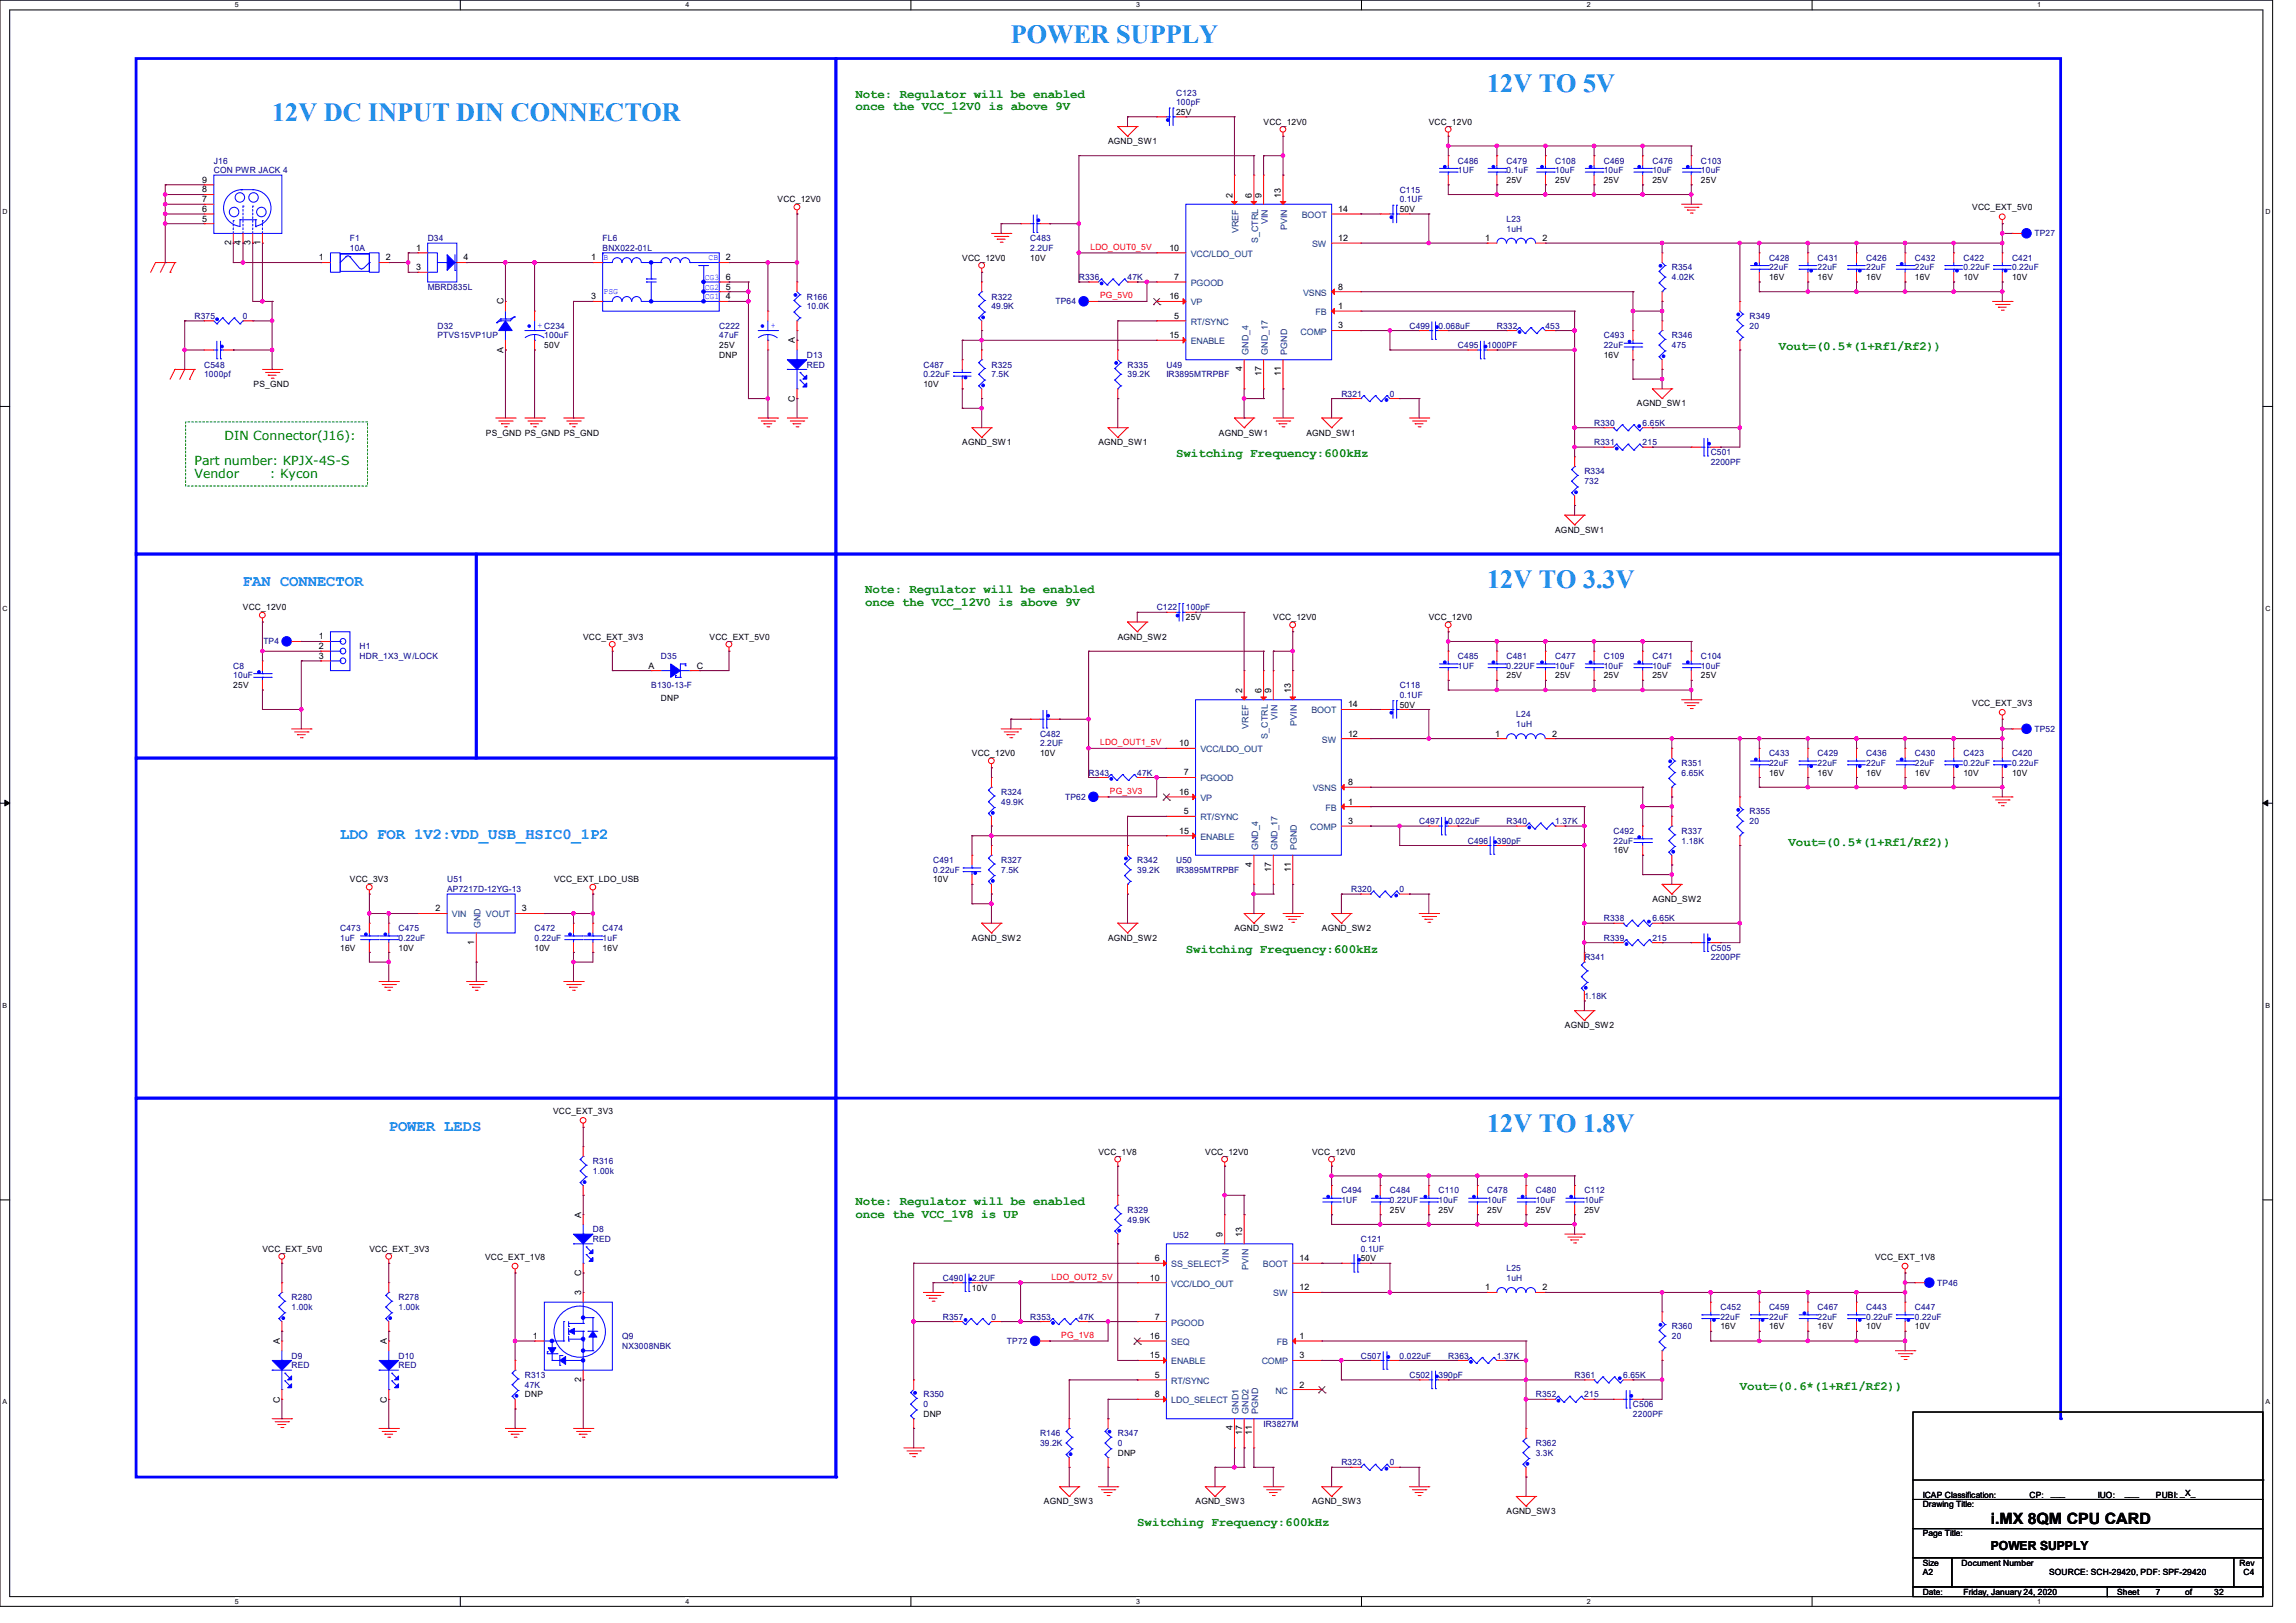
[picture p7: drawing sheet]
<svg xmlns="http://www.w3.org/2000/svg" width="420mm" height="297mm" viewBox="0 0 420 297" stroke-linecap="round" stroke-linejoin="round" font-family="sans-serif">
<defs><g id="words">
<g font-size="4.8" fill="#0080ff">
<text x="184.9" y="8">POWER SUPPLY</text>
<text x="272" y="16.8">12V TO 5V</text>
<text x="49.8" y="22.2">12V DC INPUT DIN CONNECTOR</text>
<text x="272" y="107.5">12V TO 3.3V</text>
<text x="272" y="207.1">12V TO 1.8V</text>
</g>
<g font-size="2.8" fill="#0080ff">
<text x="44.4" y="107.3">FAN CONNECTOR</text>
<text x="62.2" y="153.5">LDO FOR 1V2:VDD_USB_HSIC0_1P2</text>
<text x="71.1" y="206.9">POWER LEDS</text>
</g>
<text font-size="2.8" x="364.1" y="278.8">i.MX 8QM CPU CARD</text>
<g font-size="2.3" fill="#008000">
<text x="156.5" y="17.9">Note: Regulator will be enabled</text>
<text x="156.5" y="20.2">once the VCC_12V0 is above 9V</text>
<text x="325.4" y="64.1">Vout=(0.5*(1+Rf1/Rf2))</text>
<text x="41.1" y="80.6">DIN Connector(J16):</text>
<text x="215.1" y="83.7">Switching Frequency:600kHz</text>
<text x="35.6" y="85.2">Part number: KPJX-4S-S</text>
<text x="35.6" y="87.5">Vendor</text>
<text x="49.4" y="87.5">: Kycon</text>
<text x="158.2" y="108.6">Note: Regulator will be enabled</text>
<text x="158.2" y="110.9">once the VCC_12V0 is above 9V</text>
<text x="327.2" y="154.8">Vout=(0.5*(1+Rf1/Rf2))</text>
<text x="216.9" y="174.4">Switching Frequency:600kHz</text>
<text x="156.5" y="220.6">Note: Regulator will be enabled</text>
<text x="156.5" y="222.9">once the VCC_1V8 is UP</text>
<text x="318.3" y="254.4">Vout=(0.6*(1+Rf1/Rf2))</text>
<text x="208" y="279.3">Switching Frequency:600kHz</text>
</g>
<text font-size="2.3" x="364.1" y="283.6">POWER SUPPLY</text>
<g font-size="1.6" fill="#000080">
<text x="215.1" y="17.5">C123</text>
<text x="215.1" y="19.3">100pF</text>
<text x="39.1" y="29.9">J16</text>
<text x="266.7" y="29.9">C486</text>
<text x="275.6" y="29.9">C479</text>
<text x="284.5" y="29.9">C108</text>
<text x="293.4" y="29.9">C469</text>
<text x="302.3" y="29.9">C476</text>
<text x="311.1" y="29.9">C103</text>
<text x="39.1" y="31.7">CON PWR JACK 4</text>
<text x="256" y="35.3">C115</text>
<text x="266.7" y="31.7">1UF</text>
<text x="275.6" y="31.7">0.1uF</text>
<text x="284.5" y="31.7">10uF</text>
<text x="293.4" y="31.7">10uF</text>
<text x="302.3" y="31.7">10uF</text>
<text x="311.1" y="31.7">10uF</text>
<text x="256" y="37">0.1UF</text>
<text x="275.6" y="40.6">L23</text>
<text x="64" y="44.2">F1</text>
<text x="64" y="45.9">10A</text>
<text x="78.2" y="44.2">D34</text>
<text x="110.2" y="44.2">FL6</text>
<text x="110.2" y="45.9">BNX022-01L</text>
<text x="188.5" y="44.2">C483</text>
<text x="188.5" y="45.9">2.2UF</text>
<text x="275.6" y="42.4">1uH</text>
<text x="323.6" y="47.7">C428</text>
<text x="332.5" y="47.7">C431</text>
<text x="341.4" y="47.7">C426</text>
<text x="350.3" y="47.7">C432</text>
<text x="359.2" y="47.7">C422</text>
<text x="368" y="47.7">C421</text>
<text x="372.2" y="43.3">TP27</text>
<text x="78.2" y="53">MBRD835L</text>
<text x="197.4" y="51.3">R336</text>
<text x="206.2" y="51.3">47K</text>
<text x="305.8" y="49.5">R354</text>
<text x="305.8" y="51.3">4.02K</text>
<text x="323.6" y="49.5">22uF</text>
<text x="332.5" y="49.5">22uF</text>
<text x="341.4" y="49.5">22uF</text>
<text x="350.3" y="49.5">22uF</text>
<text x="359.2" y="49.5">0.22uF</text>
<text x="368" y="49.5">0.22uF</text>
<text x="35.6" y="58.4">R375</text>
<text x="44.4" y="58.4">0</text>
<text x="147.6" y="54.8">R166</text>
<text x="147.6" y="56.6">10.0K</text>
<text x="181.4" y="54.8">R322</text>
<text x="181.4" y="56.6">49.9K</text>
<text x="193.1" y="55.7">TP64</text>
<text x="320" y="58.4">R349</text>
<text x="80" y="60.2">D32</text>
<text x="80" y="61.9">PTVS15VP1UP</text>
<text x="99.6" y="61.9">100uF</text>
<text x="131.6" y="60.2">C222</text>
<text x="131.6" y="61.9">47uF</text>
<text x="147.6" y="65.5">D13</text>
<text x="257.8" y="60.2">C499</text>
<text x="263.1" y="60.2">0.068uF</text>
<text x="266.7" y="63.7">C495</text>
<text x="272" y="63.7">1000PF</text>
<text x="273.8" y="60.2">R332</text>
<text x="282.7" y="60.2">453</text>
<text x="293.4" y="61.9">C493</text>
<text x="293.4" y="63.7">22uF</text>
<text x="305.8" y="61.9">R346</text>
<text x="305.8" y="63.7">475</text>
<text x="320" y="60.2">20</text>
<text x="37.3" y="67.3">C548</text>
<text x="37.3" y="69">1000pf</text>
<text x="147.6" y="67.3">RED</text>
<text x="168.9" y="67.3">C487</text>
<text x="168.9" y="69">0.22uF</text>
<text x="181.4" y="67.3">R325</text>
<text x="181.4" y="69">7.5K</text>
<text x="206.2" y="67.3">R335</text>
<text x="206.2" y="69">39.2K</text>
<text x="213.4" y="67.3">U49</text>
<text x="213.4" y="69">IR3895MTRPBF</text>
<text x="245.4" y="72.6">R321</text>
<text x="254.2" y="72.6">0</text>
<text x="291.6" y="77.9">R330</text>
<text x="300.5" y="77.9">6.65K</text>
<text x="291.6" y="81.5">R331</text>
<text x="300.5" y="81.5">215</text>
<text x="312.9" y="83.3">C501</text>
<text x="289.8" y="86.8">R334</text>
<text x="289.8" y="88.6">732</text>
<text x="312.9" y="85">2200PF</text>
<text x="211.6" y="111.7">C122</text>
<text x="216.9" y="111.7">100pF</text>
<text x="48.2" y="117.9">TP4</text>
<text x="65.8" y="118.8">H1</text>
<text x="42.7" y="122.4">C8</text>
<text x="42.7" y="124.2">10uF</text>
<text x="65.8" y="120.6">HDR_1X3_W/LOCK</text>
<text x="119.1" y="125.9">B130-13-F</text>
<text x="120.9" y="120.6">D35</text>
<text x="256" y="125.9">C118</text>
<text x="266.7" y="120.6">C485</text>
<text x="266.7" y="122.4">1UF</text>
<text x="275.6" y="120.6">C481</text>
<text x="275.6" y="122.4">0.22UF</text>
<text x="284.5" y="120.6">C477</text>
<text x="284.5" y="122.4">10uF</text>
<text x="293.4" y="120.6">C109</text>
<text x="293.4" y="122.4">10uF</text>
<text x="302.3" y="120.6">C471</text>
<text x="302.3" y="122.4">10uF</text>
<text x="311.1" y="120.6">C104</text>
<text x="311.1" y="122.4">10uF</text>
<text x="256" y="127.7">0.1UF</text>
<text x="277.4" y="131.3">L24</text>
<text x="190.2" y="134.8">C482</text>
<text x="190.2" y="136.6">2.2UF</text>
<text x="277.4" y="133.1">1uH</text>
<text x="372.2" y="133.9">TP52</text>
<text x="199.1" y="141.9">R343</text>
<text x="208" y="141.9">47K</text>
<text x="307.6" y="140.2">R351</text>
<text x="307.6" y="141.9">6.65K</text>
<text x="323.6" y="138.4">C433</text>
<text x="323.6" y="140.2">22uF</text>
<text x="332.5" y="138.4">C429</text>
<text x="332.5" y="140.2">22uF</text>
<text x="341.4" y="138.4">C436</text>
<text x="341.4" y="140.2">22uF</text>
<text x="350.3" y="138.4">C430</text>
<text x="350.3" y="140.2">22uF</text>
<text x="359.2" y="138.4">C423</text>
<text x="359.2" y="140.2">0.22uF</text>
<text x="368" y="138.4">C420</text>
<text x="368" y="140.2">0.22uF</text>
<text x="183.1" y="145.5">R324</text>
<text x="183.1" y="147.3">49.9K</text>
<text x="194.9" y="146.4">TP62</text>
<text x="320" y="149.1">R355</text>
<text x="259.6" y="150.8">C497</text>
<text x="264.9" y="150.8">0.022uF</text>
<text x="268.5" y="154.4">C496</text>
<text x="273.8" y="154.4">390pF</text>
<text x="275.6" y="150.8">R340</text>
<text x="284.5" y="150.8">1.37K</text>
<text x="295.1" y="152.6">C492</text>
<text x="295.1" y="154.4">22uF</text>
<text x="307.6" y="152.6">R337</text>
<text x="307.6" y="154.4">1.18K</text>
<text x="320" y="150.8">20</text>
<text x="81.8" y="161.5">U51</text>
<text x="170.7" y="157.9">C491</text>
<text x="170.7" y="159.7">0.22uF</text>
<text x="183.1" y="157.9">R327</text>
<text x="183.1" y="159.7">7.5K</text>
<text x="208" y="157.9">R342</text>
<text x="208" y="159.7">39.2K</text>
<text x="215.1" y="157.9">U50</text>
<text x="215.1" y="159.7">IR3895MTRPBF</text>
<text x="81.8" y="163.3">AP7217D-12YG-13</text>
<text x="247.1" y="163.3">R320</text>
<text x="256" y="163.3">0</text>
<text x="62.2" y="170.4">C473</text>
<text x="62.2" y="172.2">1uF</text>
<text x="72.9" y="170.4">C475</text>
<text x="72.9" y="172.2">0.22uF</text>
<text x="97.8" y="170.4">C472</text>
<text x="97.8" y="172.2">0.22uF</text>
<text x="110.2" y="170.4">C474</text>
<text x="110.2" y="172.2">1uF</text>
<text x="293.4" y="172.2">R339</text>
<text x="293.4" y="168.6">R338</text>
<text x="302.3" y="172.2">215</text>
<text x="302.3" y="168.6">6.65K</text>
<text x="312.9" y="173.9">C505</text>
<text x="289.8" y="175.7">R341</text>
<text x="312.9" y="175.7">2200PF</text>
<text x="289.8" y="182.8">1.18K</text>
<text x="108.5" y="213.1">R316</text>
<text x="108.5" y="214.8">1.00k</text>
<text x="206.2" y="221.9">R329</text>
<text x="245.4" y="218.4">C494</text>
<text x="245.4" y="220.2">1UF</text>
<text x="254.3" y="218.4">C484</text>
<text x="254.3" y="220.2">0.22UF</text>
<text x="263.1" y="218.4">C110</text>
<text x="263.1" y="220.2">10uF</text>
<text x="272" y="218.4">C478</text>
<text x="272" y="220.2">10uF</text>
<text x="280.9" y="218.4">C480</text>
<text x="280.9" y="220.2">10uF</text>
<text x="289.8" y="218.4">C112</text>
<text x="289.8" y="220.2">10uF</text>
<text x="108.5" y="225.5">D8</text>
<text x="108.5" y="227.3">RED</text>
<text x="206.2" y="223.7">49.9K</text>
<text x="214.6" y="226.6">U52</text>
<text x="248.9" y="227.3">C121</text>
<text x="248.9" y="229.1">0.1UF</text>
<text x="275.6" y="232.6">L25</text>
<text x="53.3" y="238">R280</text>
<text x="53.3" y="239.7">1.00k</text>
<text x="72.9" y="238">R278</text>
<text x="72.9" y="239.7">1.00k</text>
<text x="172.5" y="234.4">C490</text>
<text x="177.8" y="234.4">2.2UF</text>
<text x="275.6" y="234.4">1uH</text>
<text x="314.7" y="239.7">C452</text>
<text x="323.6" y="239.7">C459</text>
<text x="332.5" y="239.7">C467</text>
<text x="341.4" y="239.7">C443</text>
<text x="350.3" y="239.7">C447</text>
<text x="354.4" y="235.3">TP46</text>
<text x="113.8" y="245.1">Q9</text>
<text x="172.5" y="241.5">R357</text>
<text x="181.3" y="241.5">0</text>
<text x="184.2" y="246">TP72</text>
<text x="188.5" y="241.5">R353</text>
<text x="197.4" y="241.5">47K</text>
<text x="305.8" y="243.3">R360</text>
<text x="305.8" y="245.1">20</text>
<text x="314.7" y="241.5">22uF</text>
<text x="323.6" y="241.5">22uF</text>
<text x="332.5" y="241.5">22uF</text>
<text x="341.4" y="241.5">0.22uF</text>
<text x="350.3" y="241.5">0.22uF</text>
<text x="53.3" y="248.6">D9</text>
<text x="53.3" y="250.4">RED</text>
<text x="72.9" y="248.6">D10</text>
<text x="72.9" y="250.4">RED</text>
<text x="113.8" y="246.8">NX3008NBK</text>
<text x="248.9" y="248.6">C507</text>
<text x="256" y="248.6">0.022uF</text>
<text x="264.9" y="248.6">R363</text>
<text x="273.8" y="248.6">1.37K</text>
<text x="96" y="252.2">R313</text>
<text x="96" y="254">47K</text>
<text x="168.9" y="255.7">R350</text>
<text x="168.9" y="257.5">0</text>
<text x="257.8" y="252.2">C502</text>
<text x="263.1" y="252.2">390pF</text>
<text x="280.9" y="255.7">R352</text>
<text x="288" y="252.2">R361</text>
<text x="289.8" y="255.7">215</text>
<text x="296.9" y="252.2">6.65K</text>
<text x="298.7" y="257.5">C506</text>
<text x="190.2" y="262.8">R146</text>
<text x="204.5" y="262.8">R347</text>
<text x="231.1" y="261.1">IR3827M</text>
<text x="298.7" y="259.3">2200PF</text>
<text x="190.2" y="264.6">39.2K</text>
<text x="204.5" y="264.6">0</text>
<text x="245.4" y="268.2">R323</text>
<text x="254.2" y="268.2">0</text>
<text x="280.9" y="264.6">R362</text>
<text x="280.9" y="266.4">3.3K</text>
</g>
<g font-size="1.6">
<text x="215.1" y="21">25V</text>
<text x="231.1" y="22.8">VCC_12V0</text>
<text x="261.4" y="22.8">VCC_12V0</text>
<text x="202.7" y="26.4">AGND_SW1</text>
<text x="37" y="35.2">8</text>
<text x="37" y="33.4">9</text>
<text x="275.6" y="33.5">25V</text>
<text x="284.5" y="33.5">25V</text>
<text x="293.4" y="33.5">25V</text>
<text x="302.3" y="33.5">25V</text>
<text x="311.1" y="33.5">25V</text>
<text x="37" y="40.6">5</text>
<text x="37" y="38.8">6</text>
<text x="37" y="37">7</text>
<text x="142.2" y="37">VCC_12V0</text>
<text x="225.4" y="36.2" transform="rotate(-90 225.4 36.2)">2</text>
<text x="229" y="36.2" transform="rotate(-90 229 36.2)">6</text>
<text x="230.8" y="36.2" transform="rotate(-90 230.8 36.2)">9</text>
<text x="234.3" y="36.2" transform="rotate(-90 234.3 36.2)">13</text>
<text x="244.8" y="38.8">14</text>
<text x="256" y="38.8">50V</text>
<text x="360.8" y="38.5">VCC_EXT_5V0</text>
<text x="42.3" y="44.8" transform="rotate(-90 42.3 44.8)">2</text>
<text x="44.1" y="44.8" transform="rotate(-90 44.1 44.8)">4</text>
<text x="45.8" y="44.8" transform="rotate(-90 45.8 44.8)">3</text>
<text x="47.6" y="44.8" transform="rotate(-90 47.6 44.8)">1</text>
<text x="58.3" y="47.7">1</text>
<text x="70.6" y="47.7">2</text>
<text x="76.1" y="45.9">1</text>
<text x="84.8" y="47.7">4</text>
<text x="108.1" y="47.7">1</text>
<text x="132.8" y="47.7">2</text>
<text x="176" y="47.7">VCC_12V0</text>
<text x="188.5" y="47.7">10V</text>
<text x="213.9" y="45.9">10</text>
<text x="244.8" y="44.1">12</text>
<text x="271.7" y="44.1">1</text>
<text x="282.1" y="44.1">2</text>
<text x="76.1" y="49.4">3</text>
<text x="132.8" y="53">5</text>
<text x="132.8" y="51.2">6</text>
<text x="214.8" y="51.2">7</text>
<text x="244.8" y="53">8</text>
<text x="323.6" y="51.3">16V</text>
<text x="332.5" y="51.3">16V</text>
<text x="341.4" y="51.3">16V</text>
<text x="350.3" y="51.3">16V</text>
<text x="359.2" y="51.3">10V</text>
<text x="368" y="51.3">10V</text>
<text x="92.1" y="55.7" transform="rotate(-90 92.1 55.7)">C</text>
<text x="108.1" y="54.8">3</text>
<text x="132.8" y="54.8">4</text>
<text x="213.9" y="54.8">16</text>
<text x="214.8" y="58.3">5</text>
<text x="244.8" y="56.6">1</text>
<text x="92.1" y="64.6" transform="rotate(-90 92.1 64.6)">A</text>
<text x="99.6" y="63.7">50V</text>
<text x="131.6" y="65.5">DNP</text>
<text x="131.6" y="63.7">25V</text>
<text x="145.4" y="62.8" transform="rotate(-90 145.4 62.8)">A</text>
<text x="213.9" y="61.9">15</text>
<text x="244.8" y="60.1">3</text>
<text x="293.4" y="65.5">16V</text>
<text x="46.4" y="70.8">PS_GND</text>
<text x="168.9" y="70.8">10V</text>
<text x="227.2" y="67.9" transform="rotate(-90 227.2 67.9)">4</text>
<text x="230.8" y="68.8" transform="rotate(-90 230.8 68.8)">17</text>
<text x="234.3" y="68.8" transform="rotate(-90 234.3 68.8)">11</text>
<text x="145.4" y="73.6" transform="rotate(-90 145.4 73.6)">C</text>
<text x="299.4" y="74.4">AGND_SW1</text>
<text x="88.9" y="79.7">PS_GND PS_GND PS_GND</text>
<text x="176" y="81.5">AGND_SW1</text>
<text x="200.9" y="81.5">AGND_SW1</text>
<text x="223" y="79.7">AGND_SW1</text>
<text x="239" y="79.7">AGND_SW1</text>
<text x="284.5" y="97.5">AGND_SW1</text>
<text x="44.4" y="111.7">VCC_12V0</text>
<text x="216.9" y="113.5">25V</text>
<text x="232.9" y="113.5">VCC_12V0</text>
<text x="261.4" y="113.5">VCC_12V0</text>
<text x="58.3" y="117">1</text>
<text x="58.3" y="118.8">2</text>
<text x="106.7" y="117">VCC_EXT_3V3</text>
<text x="129.8" y="117">VCC_EXT_5V0</text>
<text x="204.5" y="117">AGND_SW2</text>
<text x="42.7" y="125.9">25V</text>
<text x="58.3" y="120.6">3</text>
<text x="118.6" y="122.3">A</text>
<text x="127.5" y="122.3">C</text>
<text x="275.6" y="124.2">25V</text>
<text x="284.5" y="124.2">25V</text>
<text x="293.4" y="124.2">25V</text>
<text x="302.3" y="124.2">25V</text>
<text x="311.1" y="124.2">25V</text>
<text x="120.9" y="128.3">DNP</text>
<text x="227.2" y="126.8" transform="rotate(-90 227.2 126.8)">2</text>
<text x="230.8" y="126.8" transform="rotate(-90 230.8 126.8)">6</text>
<text x="232.5" y="126.8" transform="rotate(-90 232.5 126.8)">9</text>
<text x="236.1" y="126.8" transform="rotate(-90 236.1 126.8)">13</text>
<text x="246.6" y="129.5">14</text>
<text x="256" y="129.5">50V</text>
<text x="360.8" y="129.2">VCC_EXT_3V3</text>
<text x="215.7" y="136.6">10</text>
<text x="246.6" y="134.8">12</text>
<text x="273.5" y="134.8">1</text>
<text x="283.9" y="134.8">2</text>
<text x="177.8" y="138.4">VCC_12V0</text>
<text x="190.2" y="138.4">10V</text>
<text x="216.6" y="141.9">7</text>
<text x="246.6" y="143.7">8</text>
<text x="323.6" y="141.9">16V</text>
<text x="332.5" y="141.9">16V</text>
<text x="341.4" y="141.9">16V</text>
<text x="350.3" y="141.9">16V</text>
<text x="359.2" y="141.9">10V</text>
<text x="368" y="141.9">10V</text>
<text x="215.7" y="145.5">16</text>
<text x="216.6" y="149">5</text>
<text x="246.6" y="147.2">1</text>
<text x="215.7" y="152.6">15</text>
<text x="246.6" y="150.8">3</text>
<text x="64" y="161.5">VCC_3V3</text>
<text x="101.3" y="161.5">VCC_EXT_LDO_USB</text>
<text x="170.7" y="161.5">10V</text>
<text x="229" y="158.6" transform="rotate(-90 229 158.6)">4</text>
<text x="232.5" y="159.5" transform="rotate(-90 232.5 159.5)">17</text>
<text x="236.1" y="159.5" transform="rotate(-90 236.1 159.5)">11</text>
<text x="295.1" y="156.2">16V</text>
<text x="79.7" y="166.8">2</text>
<text x="95.5" y="166.8">3</text>
<text x="302.3" y="165.1">AGND_SW2</text>
<text x="62.2" y="173.9">16V</text>
<text x="72.9" y="173.9">10V</text>
<text x="86.7" y="172.8" transform="rotate(-90 86.7 172.8)">1</text>
<text x="97.8" y="173.9">10V</text>
<text x="110.2" y="173.9">16V</text>
<text x="177.8" y="172.2">AGND_SW2</text>
<text x="202.7" y="172.2">AGND_SW2</text>
<text x="225.8" y="170.4">AGND_SW2</text>
<text x="241.8" y="170.4">AGND_SW2</text>
<text x="286.3" y="188.2">AGND_SW2</text>
<text x="101.2" y="203.8">VCC_EXT_3V3</text>
<text x="200.9" y="211.3">VCC_1V8</text>
<text x="220.5" y="211.3">VCC_12V0</text>
<text x="240" y="211.3">VCC_12V0</text>
<text x="254.3" y="221.9">25V</text>
<text x="263.1" y="221.9">25V</text>
<text x="272" y="221.9">25V</text>
<text x="280.9" y="221.9">25V</text>
<text x="289.8" y="221.9">25V</text>
<text x="106.3" y="222.8" transform="rotate(-90 106.3 222.8)">A</text>
<text x="223.7" y="226.4" transform="rotate(-90 223.7 226.4)">9</text>
<text x="227.2" y="226.4" transform="rotate(-90 227.2 226.4)">13</text>
<text x="48" y="229.1">VCC_EXT_5V0</text>
<text x="67.6" y="229.1">VCC_EXT_3V3</text>
<text x="88.7" y="230.5">VCC_EXT_1V8</text>
<text x="106.3" y="233.6" transform="rotate(-90 106.3 233.6)">C</text>
<text x="211.2" y="230.8">6</text>
<text x="237.7" y="230.8">14</text>
<text x="248.9" y="230.8">50V</text>
<text x="343" y="230.5">VCC_EXT_1V8</text>
<text x="106.3" y="237.1" transform="rotate(-90 106.3 237.1)">3</text>
<text x="177.8" y="236.2">10V</text>
<text x="210.4" y="234.4">10</text>
<text x="237.7" y="236.1">12</text>
<text x="271.7" y="236.1">1</text>
<text x="282.1" y="236.1">2</text>
<text x="51.2" y="246" transform="rotate(-90 51.2 246)">A</text>
<text x="70.7" y="246" transform="rotate(-90 70.7 246)">A</text>
<text x="97.4" y="245">1</text>
<text x="210.4" y="245">16</text>
<text x="211.2" y="241.5">7</text>
<text x="237.7" y="245">1</text>
<text x="314.7" y="243.3">16V</text>
<text x="323.6" y="243.3">16V</text>
<text x="332.5" y="243.3">16V</text>
<text x="341.4" y="243.3">10V</text>
<text x="350.3" y="243.3">10V</text>
<text x="210.4" y="248.6">15</text>
<text x="237.7" y="248.6">3</text>
<text x="51.2" y="256.7" transform="rotate(-90 51.2 256.7)">C</text>
<text x="70.7" y="256.7" transform="rotate(-90 70.7 256.7)">C</text>
<text x="96" y="255.7">DNP</text>
<text x="106.3" y="252.9" transform="rotate(-90 106.3 252.9)">2</text>
<text x="211.2" y="252.1">5</text>
<text x="211.2" y="255.7">8</text>
<text x="237.7" y="253.9">2</text>
<text x="168.9" y="259.3">DNP</text>
<text x="225.4" y="261.7" transform="rotate(-90 225.4 261.7)">4</text>
<text x="227.2" y="262.6" transform="rotate(-90 227.2 262.6)">17</text>
<text x="229" y="262.6" transform="rotate(-90 229 262.6)">11</text>
<text x="204.5" y="266.4">DNP</text>
<text x="191" y="275.3">AGND_SW3</text>
<text x="218.7" y="275.3">AGND_SW3</text>
<text x="240" y="275.3">AGND_SW3</text>
<text x="351.7" y="275.8">Drawing Title:</text>
<text x="351.7" y="274.1">ICAP Classification:</text>
<text x="371.3" y="274.1">CP:</text>
<text x="375.2" y="273.8">___</text>
<text x="383.7" y="274.1">IUO:</text>
<text x="388.7" y="273.8">___</text>
<text x="394.4" y="274.1">PUBI: _X_</text>
<text x="275.6" y="277.1">AGND_SW3</text>
<text x="351.7" y="281.2">Page Title:</text>
<text x="351.7" y="286.5">Size</text>
<text x="358.8" y="286.5">Document Number</text>
<text x="409.7" y="286.5">Rev</text>
<text x="351.7" y="291.8">Date:</text>
<text x="351.7" y="288.3">A2</text>
<text x="359.2" y="291.8">Friday, January 24, 2020</text>
<text x="374.8" y="288.3">SOURCE: SCH-29420, PDF: SPF-29420</text>
<text x="387.3" y="291.8">Sheet</text>
<text x="394.4" y="291.8">7</text>
<text x="399.7" y="291.8">of</text>
<text x="405" y="291.8">32</text>
<text x="410.4" y="288.3">C4</text>
</g>
<g font-size="1.6" fill="#004080">
<text x="231.9" y="41" transform="rotate(-90 231.9 41)">VIN</text>
<text x="238.1" y="39.9">BOOT</text>
<text x="217.8" y="47">VCC/LDO_OUT</text>
<text x="226.6" y="42.7" transform="rotate(-90 226.6 42.7)">VREF</text>
<text x="230.1" y="44.5" transform="rotate(-90 230.1 44.5)">S_CTRL</text>
<text x="235.5" y="42.1" transform="rotate(-90 235.5 42.1)">PVIN</text>
<text x="240" y="45.2">SW</text>
<text x="217.8" y="52.3">PGOOD</text>
<text x="217.8" y="59.4">RT/SYNC</text>
<text x="217.8" y="55.9">VP</text>
<text x="238.4" y="54.1">VSNS</text>
<text x="240.7" y="57.7">FB</text>
<text x="217.8" y="63">ENABLE</text>
<text x="228.3" y="64.9" transform="rotate(-90 228.3 64.9)">GND_4</text>
<text x="231.9" y="64.9" transform="rotate(-90 231.9 64.9)">GND_17</text>
<text x="235.5" y="64.9" transform="rotate(-90 235.5 64.9)">PGND</text>
<text x="237.9" y="61.2">COMP</text>
<text x="233.7" y="131.7" transform="rotate(-90 233.7 131.7)">VIN</text>
<text x="239.9" y="130.6">BOOT</text>
<text x="219.6" y="137.7">VCC/LDO_OUT</text>
<text x="228.3" y="133.3" transform="rotate(-90 228.3 133.3)">VREF</text>
<text x="231.9" y="135.2" transform="rotate(-90 231.9 135.2)">S_CTRL</text>
<text x="237.2" y="132.8" transform="rotate(-90 237.2 132.8)">PVIN</text>
<text x="241.8" y="135.9">SW</text>
<text x="219.6" y="143">PGOOD</text>
<text x="219.6" y="146.6">VP</text>
<text x="240.2" y="144.8">VSNS</text>
<text x="242.4" y="148.3">FB</text>
<text x="219.6" y="150.1">RT/SYNC</text>
<text x="219.6" y="153.7">ENABLE</text>
<text x="230.1" y="155.6" transform="rotate(-90 230.1 155.6)">GND_4</text>
<text x="233.7" y="155.6" transform="rotate(-90 233.7 155.6)">GND_17</text>
<text x="237.2" y="155.6" transform="rotate(-90 237.2 155.6)">PGND</text>
<text x="239.7" y="151.9">COMP</text>
<text x="82.7" y="167.9">VIN</text>
<text x="88.9" y="167.9">VOUT</text>
<text x="87.9" y="169.8" transform="rotate(-90 87.9 169.8)">GND</text>
<text x="214.2" y="231.9">SS_SELECT</text>
<text x="224.8" y="231.3" transform="rotate(-90 224.8 231.3)">VIN</text>
<text x="228.3" y="232.4" transform="rotate(-90 228.3 232.4)">PVIN</text>
<text x="231" y="231.9">BOOT</text>
<text x="214.2" y="235.5">VCC/LDO_OUT</text>
<text x="232.9" y="237.2">SW</text>
<text x="214.2" y="242.6">PGOOD</text>
<text x="214.2" y="249.7">ENABLE</text>
<text x="214.2" y="246.1">SEQ</text>
<text x="230.8" y="249.7">COMP</text>
<text x="233.5" y="246.1">FB</text>
<text x="214.2" y="253.2">RT/SYNC</text>
<text x="214.2" y="256.8">LDO_SELECT</text>
<text x="233.3" y="255">NC</text>
<text x="226.6" y="258.7" transform="rotate(-90 226.6 258.7)">GND1</text>
<text x="228.3" y="258.7" transform="rotate(-90 228.3 258.7)">GND2</text>
<text x="230.1" y="258.7" transform="rotate(-90 230.1 258.7)">PGND</text>
</g>
<g font-size="1.6" fill="#00f">
<text x="110.4" y="47.7">B</text>
<text x="129.6" y="47.7">CB</text>
<text x="110.4" y="53.7">PSG</text>
<text x="128.9" y="51.2">CG3</text>
<text x="128.9" y="53">CG2</text>
<text x="128.9" y="54.8">CG1</text>
<text x="98.3" y="60.1">+ C234</text>
<text x="141" y="60.1">+</text>
</g>
<g font-size="1.6" fill="#f00">
<text x="199.5" y="45.7">LDO_OUT0_5V</text>
<text x="201.3" y="54.6">PG_5V0</text>
<text x="201.3" y="136.4">LDO_OUT1_5V</text>
<text x="203" y="145.3">PG_3V3</text>
<text x="192.4" y="234.2">LDO_OUT2_5V</text>
<text x="194.1" y="244.9">PG_1V8</text>
</g>
<g font-size="1.3">
<text x="43" y="1.4">5</text>
<text x="125.4" y="1.4">4</text>
<text x="207.8" y="1.4">3</text>
<text x="290.2" y="1.4">2</text>
<text x="372.7" y="1.4">1</text>
<text x=".5" y="39.2">D</text>
<text x="414.4" y="39.2">D</text>
<text x=".5" y="111.8">C</text>
<text x="414.4" y="111.8">C</text>
<text x=".5" y="184.4">B</text>
<text x="414.4" y="184.4">B</text>
<text x=".5" y="257">A</text>
<text x="414.4" y="257">A</text>
<text x="43" y="293.5">5</text>
<text x="125.4" y="293.5">4</text>
<text x="207.8" y="293.5">3</text>
<text x="290.2" y="293.5">2</text>
<text x="372.7" y="293.5">1</text>
</g>
</g></defs>
<path d="M0 0h415.7v294h-415.7zM1.8 1.8h412.1v290.4h-412.1z" fill="none" stroke="#000" stroke-width=".18"/>
<g fill="#fff">
<path d="M43 .2h.6v1.4h-.6z"/>
<path d="M43 292.4h.6v1.4h-.6z"/>
</g>
<path d="M84.2 0v1.8M84.2 292.2v1.8" fill="none" stroke="#000" stroke-width=".18"/>
<g fill="#fff">
<path d="M125.4 .2h.7v1.4h-.7z"/>
<path d="M125.4 292.4h.7v1.4h-.7z"/>
</g>
<path d="M166.6 0v1.8M166.6 292.2v1.8" fill="none" stroke="#000" stroke-width=".18"/>
<g fill="#fff">
<path d="M207.8 .2h.7v1.4h-.7z"/>
<path d="M207.8 292.4h.7v1.4h-.7z"/>
</g>
<path d="M249 0v1.8M249 292.2v1.8" fill="none" stroke="#000" stroke-width=".18"/>
<g fill="#fff">
<path d="M290.2 .2h.7v1.4h-.7z"/>
<path d="M290.2 292.4h.7v1.4h-.7z"/>
</g>
<path d="M331.5 0v1.8M331.5 292.2v1.8" fill="none" stroke="#000" stroke-width=".18"/>
<g fill="#fff">
<path d="M372.7 .2h.6v1.4h-.6z"/>
<path d="M372.7 292.4h.6v1.4h-.6z"/>
<path d="M.5 38.1h.9v1.4h-.9z"/>
<path d="M414.4 38.1h.9v1.4h-.9z"/>
<path d="M.5 110.7h.9v1.4h-.9z"/>
<path d="M414.4 110.7h.9v1.4h-.9z"/>
</g>
<path d="M0 74.4h1.8M413.9 74.4h1.8" fill="none" stroke="#000" stroke-width=".18"/>
<g fill="#fff">
<path d="M.5 183.3h.8v1.4h-.8z"/>
<path d="M414.4 183.3h.8v1.4h-.8z"/>
</g>
<path d="M0 147h1.8M413.9 147h1.8" fill="none" stroke="#000" stroke-width=".18"/>
<path d="M.9 146.4l.9 .6-.9 .5zM413.9 147l.9-.6v1.1z" fill="#000" stroke="#000" stroke-width=".18"/>
<g fill="#fff">
<path d="M.5 255.9h.8v1.4h-.8z"/>
<path d="M414.4 255.9h.8v1.4h-.8z"/>
</g>
<path d="M0 219.6h1.8M413.9 219.6h1.8" fill="none" stroke="#000" stroke-width=".18"/>
<path d="M24.9 10.7h128v90.7h-128zM152.9 10.7h224v90.7h-224zM24.9 101.4h62.2v37.3h-62.2zM152.9 101.4h224v99.6h-224zM376.9 201v58.6" fill="none" stroke="#00f" stroke-width=".51"/>
<circle cx="376.9" cy="259.6" r=".25" fill="#00f"/>
<path d="M152.9 201v69.3" fill="none" stroke="#00f" stroke-width=".51"/>
<circle cx="152.9" cy="270.3" r=".25" fill="#00f"/>
<path d="M87.1 101.4h65.8v37.3h-65.8zM24.9 138.7h128v62.3h-128zM24.9 201h128v69.3h-128z" fill="none" stroke="#00f" stroke-width=".51"/>
<path d="M34 77.2h33.2v11.7h-33.2z" fill="none" stroke="#008000" stroke-width=".18" stroke-dasharray=".3"/>
<g fill="none" stroke="#f00" stroke-width=".18">
<path d="M37.3 39.2h.1M37.3 37.4h.1M37.3 35.6h.1M37.3 33.8h.1M37.3 37.4h1.8M37.3 39.2h1.8M37.3 35.6h1.8M37.3 33.8h1.8M145.8 39.2h.1M145.8 38.4v.8M204.5 23.2h.1M204.5 23.2h3.5"/>
<path d="M204.5 23.2l1.7 1.7M206.2 24.9h.1M208 23.2h.1M208 23.2l-1.8 1.7M211.6 21.4h.1M211.6 21.4h1.8M215.1 21.4h1.8M216.9 21.4h.1M225.8 32h.1M225.8 32v5.4M229.4 32h.1M229.4 32v5.4"/>
<path d="M231.1 32h.1M231.1 32v5.4M234.7 24.9h.1M234.7 32h.1M234.7 24.2v.7M234.7 32v5.4M243.6 39.2h5.3M248.9 39.2h.1M252.5 39.2h.1M252.5 39.2h1.8M256 39.2h1.8M257.8 39.2h.1"/>
<path d="M264.9 24.9h.1M264.9 28.5h.1M264.9 33.8h.1M264.9 24.2v.7M264.9 28.5v1.8M264.9 32v1.8M273.8 28.5h.1M273.8 33.8h.1M273.8 28.5v1.8M273.8 32v1.8M282.7 28.5h.1M282.7 33.8h.1"/>
<path d="M282.7 28.5v1.8M282.7 32v1.8M291.6 28.5h.1M291.6 33.8h.1M291.6 28.5v1.8M291.6 32v1.8M300.5 28.5h.1M300.5 33.8h.1M300.5 28.5v1.8M300.5 32v1.8M307.6 37.4h3.5M308.1 37.9h2.5"/>
<path d="M308.7 38.4h.1M308.7 38.4h1.4M309.2 39h.3M309.4 28.5h.1M309.4 33.8h.1M309.4 28.5v1.8M309.4 32v1.8M309.5 39h.1M310.6 37.9h.1M311.1 37.4h.1M28.4 48h.1M28.4 48l-.8 1.8"/>
<path d="M28.4 48h3.6M30.2 48h.1M30.2 48l-.9 1.8M31.1 49.8h.1M32 48h.1M32 48l-.9 1.8M37.3 40.9h.1M37.3 58.7h.1M37.3 40.9h1.8M37.3 58.7h1.8M42.7 44.5h.1M42.7 42.7v1.8"/>
<path d="M44.4 44.5h.1M44.4 42.7v1.8M44.4 58.7h1.8M46.2 44.5h.1M46.2 58.7h.1M46.2 42.7v1.8M48 44.5h.1M48 42.7v1.8M58.7 48h.1M58.7 48h1.8M69.3 48h1.8M71.1 48h.1"/>
<path d="M76.5 46.3h.1M76.5 49.8h.1M76.5 46.3h1.7M76.5 49.8h1.7M83.6 48h1.7M85.3 48h.1M92.5 55.2h.1M92.5 55.2v1.7M97.8 56.9h.1M97.8 56.9v1.8M108.5 48h.1M108.5 55.2h.1"/>
<path d="M108.5 48h1.7M108.5 55.2h1.7M131.6 48h1.7M131.6 55.2h1.7M131.6 51.6h1.7M131.6 53.4h1.7M133.3 48h.1M133.3 55.2h.1M133.3 53.4h.1M133.3 51.6h.1M140.5 56.9h.1M140.5 56.9v1.8"/>
<path d="M145.8 51.6h.1M145.8 51.6v1.8M145.8 58.7v1.8M179.6 49.8h.1M179.6 51.6h.1M179.6 49.1v.7M179.6 51.6v1.8M179.6 58.7v1.8M181.4 42.7h3.5M181.9 43.3h2.5M182.4 43.8h.1M182.4 43.8h1.5"/>
<path d="M183 44.3h.3M183.3 44.3h.1M184.4 43.3h.1M184.9 42.7h.1M186.7 40.9h.1M186.7 40.9h1.8M190.2 40.9h1.8M192 40.9h.1M199.1 51.6h.1M199.1 55.2h1.8M199.1 51.6h1.8M200.9 55.2h.1"/>
<path d="M206.2 51.6h1.8M208 51.6h.1M211.6 58.7h.1M211.6 46.3h.1M211.6 51.6h.1M211.6 55.2h.1M211.6 55.2h5.3M211.6 58.7h5.3M211.6 46.3h5.3M211.6 51.6h5.3M243.6 56.9h5.3M243.6 44.5h5.3"/>
<path d="M243.6 53.4h5.3M248.9 56.9h.1M248.9 44.5h.1M248.9 53.4h.1M272 44.5h.1M272 44.5h1.8M280.9 44.5h1.8M282.7 44.5h.1M304 58.7h.1M304 46.3h.1M304 55.2h.1M304 46.3v1.7"/>
<path d="M304 53.4v1.8M304 58.7v1.8M318.3 55.2h.1M318.3 55.2v1.7M321.8 46.3h.1M321.8 51.6h.1M321.8 46.3v1.7M321.8 49.8v1.8M330.7 51.6h.1M330.7 46.3h.1M330.7 46.3v1.7M330.7 49.8v1.8"/>
<path d="M339.6 51.6h.1M339.6 46.3h.1M339.6 46.3v1.7M339.6 49.8v1.8M348.5 46.3h.1M348.5 51.6h.1M348.5 46.3v1.7M348.5 49.8v1.8M357.4 51.6h.1M357.4 46.3h.1M357.4 46.3v1.7M357.4 49.8v1.8"/>
<path d="M364.5 55.2h3.5M365 55.7h2.5M365.5 56.2h.1M365.5 56.2h1.5M366.1 56.8h.3M366.3 40.9h.1M366.3 51.6h.1M366.3 46.3h.1M366.3 40.2v.7M366.3 46.3v1.7M366.3 49.8v1.8M366.4 56.8h.1"/>
<path d="M367.5 55.7h.1M368 55.2h.1M368 42.7h.1M368 42.7h1.8M32 67.6h.1M32 67.6l-.9 1.8M32 67.6h3.6M33.8 67.6h.1M33.8 67.6l-.9 1.8M34.7 69.4h.1M35.6 67.6h.1M35.6 67.6l-.9 1.8"/>
<path d="M37.3 64.1h.1M37.3 64.1h1.8M40.9 64.1h1.8M42.7 64.1h.1M48 67.6h3.6M48.6 68.2h2.4M49.1 68.7h.1M49.1 68.7h1.4M49.6 69.2h.4M50 69.2h.1M51 68.2h.1M51.6 67.6h.1"/>
<path d="M90.7 76.5h3.5M91.2 77h2.5M91.7 77.6h.1M91.7 77.6h1.5M92.3 78.1h.3M92.5 64.1h.1M92.5 62.3v1.8M92.6 78.1h.1M93.7 77h.1M94.2 76.5h.1M96 76.5h3.6M96.6 77h2.4"/>
<path d="M97.1 77.6h.1M97.1 77.6h1.4M97.6 78.1h.4M97.8 64.1h.1M97.8 62.3v1.8M98 78.1h.1M99 77h.1M99.6 76.5h.1M103.1 76.5h3.6M103.7 77h2.4M104.2 77.6h.1M104.2 77.6h1.4"/>
<path d="M104.7 78.1h.4M105.1 78.1h.1M106.1 77h.1M106.7 76.5h.1M138.7 76.5h3.5M139.2 77h2.5M139.7 77.6h.1M139.7 77.6h1.5M140.3 78.1h.3M140.5 64.1h.1M140.5 62.3v1.8M140.6 78.1h.1"/>
<path d="M141.7 77h.1M142.2 76.5h.1M144 76.5h3.6M144.6 77h2.4M145.1 77.6h.1M145.1 77.6h1.4M145.6 78.1h.4M145.8 60.5h.1M145.8 62.3h.1M145.8 72.9h.1M145.8 62.3v1.8M145.8 71.2v1.7"/>
<path d="M146 78.1h.1M147 77h.1M147.6 76.5h.1M176 71.2h.1M176 65.8h.1M176 65.8v1.8M176 69.4v1.8M177.8 78.3h.1M177.8 78.3h3.6M177.8 78.3l1.8 1.8M179.6 72.9h.1M179.6 64.1h.1"/>
<path d="M179.6 60.5h.1M179.6 64.1v1.7M179.6 71.2v1.7M181.4 78.3h.1M181.4 78.3l-1.8 1.8M202.7 78.3h.1M202.7 78.3h3.5M202.7 78.3l1.8 1.8M204.5 64.1h.1M204.5 72.9h.1M204.5 64.1v1.7M204.5 71.2v1.7"/>
<path d="M206.2 78.3h.1M206.2 78.3l-1.7 1.8M211.6 62.3h.1M211.6 62.3h5.3M225.8 76.5h.1M225.8 76.5h3.6M225.8 76.5l1.8 1.8M227.6 78.3h.1M227.6 71.2h.1M227.6 65.8v5.4M229.4 76.5h.1M229.4 76.5l-1.8 1.8"/>
<path d="M231.1 71.2h.1M231.1 65.8v5.4M232.9 76.5h3.6M233.5 77h2.4M234 77.6h.1M234 77.6h1.4M234.5 78.1h.4M234.7 71.2h.1M234.7 65.8v5.4M234.9 78.1h.1M235.9 77h.1M236.5 76.5h.1"/>
<path d="M241.8 76.5h.1M241.8 76.5h3.6M241.8 76.5l1.8 1.8M243.6 78.3h.1M243.6 60.5h5.3M245.4 76.5h.1M245.4 76.5l-1.8 1.8M247.1 72.9h.1M247.1 72.9h1.8M248.9 60.5h.1M254.3 72.9h1.7M256 72.9h.1"/>
<path d="M257.8 76.5h3.6M258.4 77h2.4M258.9 77.6h.1M258.9 77.6h1.4M259.4 78.1h.4M259.6 60.5h.1M259.6 60.5h1.8M259.8 78.1h.1M260.8 77h.1M261.4 76.5h.1M263.1 60.5h1.8M264.9 60.5h.1"/>
<path d="M268.5 64.1h.1M268.5 64.1h1.8M272 64.1h1.8M273.8 64.1h.1M275.6 60.5h.1M275.6 60.5h1.8M282.7 60.5h1.8M284.5 60.5h.1M293.4 78.3h.1M293.4 78.3h1.7M298.7 60.5h.1M298.7 65.8h.1"/>
<path d="M298.7 60.5v1.8M298.7 64.1v1.7M300.5 78.3h1.8M302.3 71.2h.1M302.3 78.3h.1M302.3 71.2h3.5M302.3 71.2l1.7 1.7M304 72.9h.1M304 67.6h.1M304 65.8v1.8M305.8 71.2h.1M305.8 71.2l-1.8 1.7"/>
<path d="M318.3 64.1h.1M318.3 62.3v1.8M179.6 80.1h.1M204.5 80.1h.1M286.3 94.3h.1M286.3 94.3h3.5M286.3 94.3l1.7 1.8M288 96.1h.1M288 92.5h.1M288 83.6h.1M288 83.6v1.8M288 90.7v1.8"/>
<path d="M289.8 94.3h.1M289.8 94.3l-1.8 1.8M293.4 81.8h.1M293.4 81.8h1.7M300.5 81.8h1.8M302.3 81.8h.1M309.4 81.8h.1M309.4 81.8h1.7M312.9 81.8h1.8M314.7 81.8h.1M48 113.8h.1M48 113.1v.7"/>
<path d="M53.3 117.4h1.8M55.1 117.4h.1M58.7 117.4h.1M58.7 119.2h.1M58.7 117.4h1.8M58.7 119.2h1.8M112 119.2h.1M112 118.4v.8M133.3 119.2h.1M133.3 118.4v.8M206.2 113.8h.1M206.2 113.8h3.6"/>
<path d="M206.2 113.8l1.8 1.8M208 115.6h.1M209.8 113.8h.1M209.8 113.8l-1.8 1.8M213.4 112.1h.1M213.4 112.1h1.7M216.9 112.1h1.8M218.7 112.1h.1M236.5 115.6h.1M236.5 114.9v.7M264.9 115.6h.1M264.9 119.2h.1"/>
<path d="M264.9 114.9v.7M264.9 119.2v1.7M273.8 119.2h.1M273.8 119.2v1.7M282.7 119.2h.1M282.7 119.2v1.7M291.6 119.2h.1M291.6 119.2v1.7M300.5 119.2h.1M300.5 119.2v1.7M309.4 119.2h.1M309.4 119.2v1.7"/>
<path d="M48 120.9h.1M48 126.3h.1M48 120.9v1.8M48 124.5v1.8M53.3 133.4h3.6M53.9 133.9h2.4M54.4 134.5h.1M54.4 134.5h1.4M54.9 135h.4M55.3 135h.1M56.3 133.9h.1M56.9 133.4h.1"/>
<path d="M58.7 120.9h.1M58.7 120.9h1.8M119.1 122.7h.1M119.1 122.7h1.8M126.2 122.7h1.8M128 122.7h.1M181.4 139.8v.7M183.1 133.4h3.6M183.7 133.9h2.4M184.2 134.5h.1M184.2 134.5h1.4M184.7 135h.4"/>
<path d="M185.1 135h.1M186.1 133.9h.1M186.7 133.4h.1M188.5 131.6h.1M188.5 131.6h1.7M192 131.6h1.8M193.8 131.6h.1M213.4 136.9h.1M213.4 136.9h5.3M227.6 122.7h.1M227.6 122.7v5.4M231.1 122.7h.1"/>
<path d="M231.1 122.7v5.4M232.9 122.7h.1M232.9 122.7v5.4M236.5 122.7h.1M236.5 122.7v5.4M245.4 135.2h5.3M245.4 129.8h5.3M250.7 135.2h.1M250.7 129.8h.1M252.5 129.8h.1M252.5 129.8h1.8M256 129.8h1.8"/>
<path d="M257.8 129.8h.1M264.9 124.5h.1M264.9 122.7v1.8M273.8 124.5h.1M273.8 135.2h.1M273.8 122.7v1.8M273.8 135.2h1.8M282.7 124.5h.1M282.7 135.2h1.8M282.7 122.7v1.8M284.5 135.2h.1M291.6 124.5h.1"/>
<path d="M291.6 122.7v1.8M300.5 124.5h.1M300.5 122.7v1.8M305.8 136.9h.1M305.8 136.9v1.8M307.6 128.1h3.5M308.1 128.6h2.5M308.7 129.1h.1M308.7 129.1h1.4M309.2 129.7h.3M309.4 124.5h.1M309.4 122.7v1.8"/>
<path d="M309.5 129.7h.1M310.6 128.6h.1M311.1 128.1h.1M321.8 136.9h.1M321.8 136.9v1.8M330.7 136.9h.1M330.7 136.9v1.8M339.6 136.9h.1M339.6 136.9v1.8M348.5 136.9h.1M348.5 136.9v1.8M357.4 136.9h.1"/>
<path d="M357.4 136.9v1.8M366.3 131.6h.1M366.3 136.9h.1M366.3 130.9v.7M366.3 136.9v1.8M368 133.4h.1M368 133.4h1.8M177.8 156.5h.1M177.8 156.5v1.8M181.4 140.5h.1M181.4 154.7h.1M181.4 151.2h.1"/>
<path d="M181.4 142.3h.1M181.4 142.3v1.8M181.4 149.4v1.8M181.4 154.7v1.8M200.9 142.3h.1M200.9 145.8h1.8M200.9 142.3h1.8M202.7 145.8h.1M206.2 154.7h.1M206.2 154.7v1.8M208 142.3h1.8M209.8 142.3h.1"/>
<path d="M213.4 149.4h.1M213.4 142.3h.1M213.4 153h.1M213.4 145.8h.1M213.4 145.8h5.3M213.4 149.4h5.3M213.4 142.3h5.3M213.4 153h5.3M229.4 156.5v5.3M232.9 156.5v5.3M236.5 156.5v5.3M245.4 151.2h5.3"/>
<path d="M245.4 147.6h5.3M245.4 144.1h5.3M250.7 147.6h.1M250.7 151.2h.1M250.7 144.1h.1M261.4 151.2h.1M261.4 151.2h1.7M264.9 151.2h1.8M266.7 151.2h.1M270.3 154.7h.1M270.3 154.7h1.7M273.8 154.7h1.8"/>
<path d="M275.6 154.7h.1M277.4 151.2h.1M277.4 151.2h1.7M284.5 151.2h1.8M286.3 151.2h.1M300.5 151.2h.1M300.5 156.5h.1M300.5 151.2v1.8M300.5 154.7v1.8M305.8 145.8h.1M305.8 158.3h.1M305.8 149.4h.1"/>
<path d="M305.8 144.1v1.7M305.8 149.4v1.8M305.8 156.5v1.8M318.3 145.8h.1M318.3 154.7h.1M318.3 145.8v1.8M318.3 153v1.7M321.8 142.3h.1M321.8 140.5v1.8M330.7 142.3h.1M330.7 140.5v1.8M339.6 142.3h.1"/>
<path d="M339.6 140.5v1.8M348.5 142.3h.1M348.5 140.5v1.8M357.4 142.3h.1M357.4 140.5v1.8M364.5 145.8h3.5M365 146.4h2.5M365.5 146.9h.1M365.5 146.9h1.5M366.1 147.4h.3M366.3 142.3h.1M366.3 140.5v1.8"/>
<path d="M366.4 147.4h.1M367.5 146.4h.1M368 145.8h.1M67.6 163.6h.1M67.6 169h.1M67.6 174.3h.1M67.6 162.9v.7M67.6 169v1.7M67.6 172.5v1.8M69.3 179.6h3.6M71.1 169h.1M71.1 174.3h.1"/>
<path d="M71.1 169v1.7M71.1 172.5v1.8M72.9 179.6h.1M76.5 167.2h.1M76.5 167.2h5.3M85.3 179.6h3.6M87.1 176.1h.1M87.1 170.7v5.4M88.9 179.6h.1M94.2 167.2h5.4M99.6 167.2h.1M103.1 179.6h3.6"/>
<path d="M104.9 169h.1M104.9 174.3h.1M104.9 169v1.7M104.9 172.5v1.8M106.7 179.6h.1M108.5 163.6h.1M108.5 169h.1M108.5 174.3h.1M108.5 162.9v.7M108.5 169v1.7M108.5 172.5v1.8M177.8 161.8h.1"/>
<path d="M177.8 160.1v1.7M179.6 169h.1M179.6 169h3.5M179.6 169l1.8 1.7M181.4 170.7h.1M181.4 163.6h.1M181.4 161.8v1.8M183.1 169h.1M183.1 169l-1.7 1.7M204.5 169h.1M204.5 169h3.5M204.5 169l1.7 1.7"/>
<path d="M206.2 170.7h.1M206.2 163.6h.1M206.2 161.8v1.8M208 169h.1M208 169l-1.8 1.7M227.6 167.2h.1M227.6 167.2h3.5M227.6 167.2l1.8 1.8M229.4 169h.1M229.4 161.8h.1M231.1 167.2h.1M231.1 167.2l-1.7 1.8"/>
<path d="M232.9 161.8h.1M234.7 167.2h3.6M235.2 167.7h2.5M235.8 168.2h.1M235.8 168.2h1.4M236.3 168.8h.3M236.5 161.8h.1M236.6 168.8h.1M237.7 167.7h.1M238.3 167.2h.1M243.6 167.2h.1M243.6 167.2h3.5"/>
<path d="M243.6 167.2l1.8 1.8M245.4 169h.1M247.1 167.2h.1M247.1 167.2l-1.7 1.8M248.9 163.6h.1M248.9 163.6h1.8M256 163.6h1.8M257.8 163.6h.1M259.6 167.2h3.5M260.1 167.7h2.5M260.6 168.2h.1M260.6 168.2h1.5"/>
<path d="M261.2 168.8h.3M261.5 168.8h.1M262.6 167.7h.1M263.1 167.2h.1M289.8 174.3h.1M289.8 174.3v1.8M295.1 172.5h.1M295.1 169h.1M295.1 169h1.8M295.1 172.5h1.8M302.3 169h1.7M302.3 172.5h1.7"/>
<path d="M304 161.8h.1M304 172.5h.1M304 169h.1M304 161.8h3.6M304 161.8l1.8 1.8M305.8 163.6h.1M307.6 161.8h.1M307.6 161.8l-1.8 1.8M309.4 172.5h.1M309.4 172.5h1.7M312.9 172.5h1.8M314.7 172.5h.1"/>
<path d="M69.9 180.2h2.4M70.4 180.7h.1M70.4 180.7h1.4M71 181.2h.3M71.3 181.2h.1M72.3 180.2h.1M85.9 180.2h2.4M86.4 180.7h.1M86.4 180.7h1.4M87 181.2h.3M87.3 181.2h.1M88.3 180.2h.1"/>
<path d="M103.7 180.2h2.4M104.2 180.7h.1M104.2 180.7h1.4M104.7 181.2h.4M105.1 181.2h.1M106.1 180.2h.1M288 185h.1M288 185h3.6M288 185l1.8 1.7M289.8 186.7h.1M289.8 183.2h.1M289.8 181.4v1.8"/>
<path d="M291.6 185h.1M291.6 185l-1.8 1.7M106.7 206.3h.1M106.7 218.7h.1M106.7 209.8h.1M106.7 205.6v.7M106.7 209.8v1.8M106.7 217v1.7M204.5 213.4h.1M204.5 218.7h.1M204.5 212.7v.7M204.5 218.7v1.8"/>
<path d="M224 213.4h.1M224 212.7v.7M243.6 213.4h.1M243.6 217h.1M243.6 212.7v.7M243.6 217v1.7M252.5 217h.1M252.5 217v1.7M261.4 217h.1M261.4 217v1.7M270.3 217h.1M270.3 217v1.7"/>
<path d="M279.1 217h.1M279.1 217v1.7M288 217h.1M288 217v1.7M51.6 231.2h.1M51.6 234.7h.1M51.6 230.5v.7M51.6 234.7v1.8M71.1 231.2h.1M71.1 234.7h.1M71.1 230.5v.7M71.1 234.7v1.8"/>
<path d="M94.2 233h.1M94.2 232.2v.8M106.7 236.5h.1M106.7 222.3h.1M106.7 233h.1M106.7 222.3v1.8M106.7 231.2v1.8M106.7 236.5v1.8M168.9 236.5h3.6M169.5 237.1h2.4M170 237.6h.1M170 237.6h1.4"/>
<path d="M170.5 238.1h.4M170.9 238.1h.1M171.9 237.1h.1M172.5 236.5h.1M174.2 234.7h.1M174.2 234.7h1.8M177.8 234.7h1.8M179.6 234.7h.1M204.5 227.6h.1M204.5 225.8v1.8M208 231.2h.1M208 234.7h.1"/>
<path d="M208 231.2h5.4M208 234.7h5.4M224 222.3h.1M224 222.3v5.3M227.6 222.3h.1M227.6 222.3v5.3M236.5 236.5h5.3M236.5 231.2h5.3M241.8 236.5h.1M241.8 231.2h.1M243.6 222.3h.1M243.6 220.5v1.8"/>
<path d="M245.4 231.2h.1M245.4 231.2h1.7M248.9 231.2h1.8M250.7 231.2h.1M252.5 222.3h.1M252.5 220.5v1.8M261.4 222.3h.1M261.4 220.5v1.8M270.3 222.3h.1M270.3 220.5v1.8M272 236.5h.1M272 236.5h1.8"/>
<path d="M279.1 222.3h.1M279.1 220.5v1.8M280.9 236.5h1.8M282.7 236.5h.1M286.3 225.8h3.5M286.8 226.4h2.5M287.3 226.9h.1M287.3 226.9h1.5M287.9 227.5h.3M288 222.3h.1M288 220.5v1.8M288.2 227.5h.1"/>
<path d="M289.3 226.4h.1M289.8 225.8h.1M312.9 238.3h.1M312.9 238.3v1.8M321.8 238.3h.1M321.8 238.3v1.8M330.7 238.3h.1M330.7 238.3v1.8M339.6 238.3h.1M339.6 238.3v1.8M348.5 233h.1M348.5 238.3h.1"/>
<path d="M348.5 232.2v.8M348.5 238.3v1.8M350.3 234.7h.1M350.3 234.7h1.7M49.8 259.6h3.5M51.6 245.4h.1M51.6 256.1h.1M51.6 243.6h.1M51.6 241.9v1.7M51.6 245.4v1.8M51.6 254.3v1.8M53.3 259.6h.1"/>
<path d="M71.1 243.6h.1M71.1 245.4h.1M71.1 256.1h.1M71.1 241.9v1.7M71.1 245.4v1.8M71.1 254.3v1.8M94.2 257.9h.1M94.2 249h.1M94.2 249v1.7M94.2 256.1v1.8M97.8 245.4h.1M97.8 245.4h1.8"/>
<path d="M106.7 252.5h.1M106.7 250.7v1.8M167.1 252.5h.1M167.1 252.5v1.8M167.1 259.6v1.8M174.2 241.9h.1M174.2 241.9h1.8M181.4 241.9h1.7M183.1 241.9h.1M190.2 241.9h.1M190.2 241.9h1.8M190.2 245.4h1.8"/>
<path d="M192 245.4h.1M195.6 259.6h.1M195.6 259.6v1.8M197.4 241.9h1.7M199.1 241.9h.1M202.7 259.6h.1M202.7 259.6v1.8M208 252.5h.1M208 241.9h.1M208 256.1h.1M208 249h.1M208 245.4h.1"/>
<path d="M208 256.1h5.4M208 241.9h5.4M208 245.4h5.4M208 249h5.4M208 252.5h5.4M225.8 259.6v5.4M227.6 259.6v5.4M229.4 259.6v5.4M236.5 245.4h5.3M236.5 249h5.3M236.5 254.3h5.3M241.8 245.4h.1"/>
<path d="M241.8 254.3h.1M241.8 249h.1M250.7 249h.1M250.7 249h1.8M254.3 249h1.7M256 249h.1M259.6 252.5h.1M259.6 252.5h1.8M263.1 252.5h1.8M264.9 252.5h.1M266.7 249h.1M266.7 249h1.8"/>
<path d="M273.8 249h1.8M275.6 249h.1M282.7 256.1h.1M282.7 256.1h1.8M289.8 252.5h.1M289.8 256.1h1.8M289.8 252.5h1.8M291.6 256.1h.1M295.1 256.1h.1M295.1 256.1h1.8M296.9 252.5h1.8M298.7 252.5h.1"/>
<path d="M298.7 256.1h1.8M300.5 256.1h.1M304 240.1h.1M304 249h.1M304 240.1v1.8M304 247.2v1.8M312.9 243.6h.1M312.9 241.9v1.7M321.8 243.6h.1M321.8 241.9v1.7M330.7 243.6h.1M330.7 241.9v1.7"/>
<path d="M339.6 243.6h.1M339.6 241.9v1.7M346.7 247.2h3.6M347.3 247.7h2.4M347.8 248.2h.1M347.8 248.2h1.4M348.3 248.8h.4M348.5 243.6h.1M348.5 241.9v1.7M348.7 248.8h.1M349.7 247.7h.1M350.3 247.2h.1"/>
<path d="M50.3 260.2h2.5M50.8 260.7h.1M50.8 260.7h1.5M51.4 261.2h.3M51.7 261.2h.1M52.8 260.2h.1M69.3 261.4h3.6M69.9 262h2.4M70.4 262.5h.1M70.4 262.5h1.4M71 263h.3M71.3 263h.1"/>
<path d="M72.3 262h.1M72.9 261.4h.1M92.5 261.4h3.5M93 262h2.5M93.5 262.5h.1M93.5 262.5h1.5M94.1 263h.3M94.4 263h.1M95.5 262h.1M96 261.4h.1M104.9 261.4h3.6M105.5 262h2.4"/>
<path d="M106 262.5h.1M106 262.5h1.4M106.5 263h.3M106.8 263h.1M107.9 262h.1M108.5 261.4h.1M165.4 265h3.5M165.9 265.5h2.5M166.4 266h.1M166.4 266h1.5M167 266.6h.3M167.1 261.4h.1"/>
<path d="M167.3 266.6h.1M168.4 265.5h.1M168.9 265h.1M193.8 272.1h.1M193.8 272.1h3.6M193.8 272.1l1.8 1.8M195.6 273.9h.1M195.6 268.5h.1M195.6 266.7v1.8M197.4 272.1h.1M197.4 272.1l-1.8 1.8M200.9 272.1h3.6"/>
<path d="M201.5 272.6h2.4M202 273.1h.1M202 273.1h1.4M202.5 273.7h.4M202.7 268.5h.1M202.7 266.7v1.8M202.9 273.7h.1M203.9 272.6h.1M204.5 272.1h.1M220.5 272.1h.1M220.5 272.1h3.5M220.5 272.1l1.7 1.8"/>
<path d="M222.2 273.9h.1M224 272.1h.1M224 272.1l-1.8 1.8M225.8 265h.1M227.6 265h.1M229.4 265h.1M231.1 272.1h3.6M231.7 272.6h2.4M232.2 273.1h.1M232.2 273.1h1.4M232.7 273.7h.4M233.1 273.7h.1"/>
<path d="M234.1 272.6h.1M234.7 272.1h.1M241.8 272.1h.1M241.8 272.1h3.6M241.8 272.1l1.8 1.8M243.6 273.9h.1M245.4 272.1h.1M245.4 272.1l-1.8 1.8M247.1 268.5h.1M247.1 268.5h1.8M254.3 268.5h1.7M256 268.5h.1"/>
<path d="M257.8 272.1h3.6M258.4 272.6h2.4M258.9 273.1h.1M258.9 273.1h1.4M259.4 273.7h.4M259.8 273.7h.1M260.8 272.6h.1M261.4 272.1h.1M277.4 273.9h.1M277.4 273.9h3.5M277.4 273.9l1.7 1.7M279.1 275.6h.1"/>
<path d="M279.1 270.3h.1M279.1 261.4h.1M279.1 261.4v1.8M279.1 268.5v1.8M280.9 273.9h.1M280.9 273.9l-1.8 1.7"/>
<circle cx="145.8" cy="37.9" r=".52"/>
<circle cx="234.7" cy="23.7" r=".52"/>
<circle cx="264.9" cy="23.7" r=".52"/>
<circle cx="366.3" cy="39.7" r=".52"/>
<circle cx="179.6" cy="48.6" r=".52"/>
<circle cx="48" cy="112.6" r=".52"/>
<circle cx="112" cy="117.9" r=".52"/>
<circle cx="133.3" cy="117.9" r=".52"/>
<circle cx="236.5" cy="114.3" r=".52"/>
<circle cx="264.9" cy="114.3" r=".52"/>
<circle cx="181.3" cy="139.2" r=".52"/>
<circle cx="366.3" cy="130.3" r=".52"/>
<circle cx="67.6" cy="162.3" r=".52"/>
<circle cx="108.4" cy="162.3" r=".52"/>
<circle cx="106.7" cy="205" r=".52"/>
<circle cx="204.5" cy="212.1" r=".52"/>
<circle cx="224" cy="212.1" r=".52"/>
<circle cx="243.6" cy="212.1" r=".52"/>
<circle cx="51.6" cy="229.9" r=".52"/>
<circle cx="71.1" cy="229.9" r=".52"/>
<circle cx="94.2" cy="231.7" r=".52"/>
<circle cx="348.5" cy="231.7" r=".52"/>
</g>
<path d="M349.9 258.4h64v16h-64zM349.9 274.4h64v5.3h-64zM349.9 279.7h64v5.4h-64zM349.9 270.8h64M413.9 270.8h.1M349.9 285.1h7.1v5.3h-7.1zM349.9 290.4h35.6v1.8h-35.6zM357 285.1h51.6v5.3h-51.6zM385.5 290.4h28.4v1.8h-28.4zM408.6 285.1h5.3v5.3h-5.3z" fill="none" stroke="#000" stroke-width=".18"/>
<g fill="#00f" stroke="#00f" stroke-width=".18">
<path d="M49.8 249h3.5l-1.7 1.7z"/>
<path d="M53.3 251.8v.7h-.7z"/>
<path d="M53.3 253.2v.8h-.7z"/>
<path d="M104 243.6l1.1-.5v1.1z"/>
<path d="M108.5 243.6l.7 1.1h-1.5z"/>
<path d="M100.3 246.6h1.4l-.7 1.1z"/>
<path d="M102.4 249l1.1-.8v1.5z"/>
<path d="M69.3 249h3.6l-1.8 1.7z"/>
<path d="M72.9 251.8v.7h-.7z"/>
<path d="M72.9 253.2v.8h-.7z"/>
<path d="M104.9 225.8h3.6l-1.8 1.8z"/>
<path d="M107.7 229.4l.8-.7v.7z"/>
<path d="M107.7 230.8l.8-.7v.7z"/>
<path d="M144 65.8h3.6l-1.8 1.8z"/>
<path d="M146.9 69.4l.7-.7v.7z"/>
<path d="M146.9 70.8l.7-.7v.7z"/>
<path d="M81.8 46.6l1.4 1.4-1.4 1.5z"/>
<path d="M92.5 58.7l1.2 1.8h-2.5z" fill-rule="evenodd"/>
<path d="M122.7 121.5l1.8 1.2-1.8 1.3z" fill-rule="evenodd"/>
<circle cx="370.7" cy="133.4" r=".87"/>
<circle cx="312.6" cy="171.9" r=".25"/>
<circle cx="304.3" cy="65.2" r=".25"/>
<circle cx="340.2" cy="49.5" r=".25"/>
<circle cx="298.4" cy="255.4" r=".25"/>
<circle cx="70.5" cy="171" r=".25"/>
<circle cx="312.6" cy="81.2" r=".25"/>
<circle cx="269.6" cy="219" r=".25"/>
<circle cx="179.8" cy="70.5" r=".25"/>
<circle cx="167.4" cy="254.9" r=".25"/>
<circle cx="279.7" cy="151.4" r=".25"/>
<circle cx="291" cy="30.5" r=".25"/>
<circle cx="322.4" cy="241.6" r=".25"/>
<circle cx="104.3" cy="171" r=".25"/>
<circle cx="318" cy="148.2" r=".25"/>
<circle cx="206" cy="157.1" r=".25"/>
<circle cx="366.9" cy="49.5" r=".25"/>
<circle cx="295.7" cy="82.1" r=".25"/>
<circle cx="366.9" cy="140.2" r=".25"/>
<circle cx="66.9" cy="171" r=".25"/>
<circle cx="176.6" cy="241.6" r=".25"/>
<circle cx="278.5" cy="219" r=".25"/>
<circle cx="106.9" cy="216.3" r=".25"/>
<circle cx="255.4" cy="163.9" r=".25"/>
<circle cx="330.1" cy="240.3" r=".25"/>
<circle cx="299.8" cy="30.5" r=".25"/>
<circle cx="106.7" cy="245" r=".32"/>
<circle cx="106.7" cy="241.1" r=".32"/>
<circle cx="106.7" cy="247.2" r=".32"/>
<circle cx="101" cy="245.4" r=".33"/>
<circle cx="106.7" cy="248.9" r=".32"/>
<circle cx="297.5" cy="172.8" r=".25"/>
<circle cx="254" cy="248.3" r=".25"/>
<circle cx="303.7" cy="242.4" r=".25"/>
<circle cx="176.6" cy="69.1" r=".25"/>
<circle cx="318" cy="57.5" r=".25"/>
<circle cx="254.5" cy="39.8" r=".25"/>
<circle cx="287.4" cy="219" r=".25"/>
<circle cx="191.7" cy="131" r=".25"/>
<circle cx="189.9" cy="40.3" r=".25"/>
<circle cx="358" cy="49.5" r=".25"/>
<circle cx="340.2" cy="241.6" r=".25"/>
<circle cx="47.4" cy="123" r=".25"/>
<circle cx="139.5" cy="59.7" r=".23"/>
<circle cx="358" cy="140.2" r=".25"/>
<circle cx="40.6" cy="63.4" r=".25"/>
<circle cx="262.8" cy="251.9" r=".25"/>
<circle cx="215.4" cy="112.6" r=".25"/>
<circle cx="71.4" cy="241.2" r=".25"/>
<circle cx="243" cy="219" r=".25"/>
<circle cx="262.8" cy="59.9" r=".25"/>
<circle cx="273.2" cy="30.5" r=".25"/>
<circle cx="273.2" cy="121.2" r=".25"/>
<circle cx="349.1" cy="241.6" r=".25"/>
<circle cx="269.1" cy="249.2" r=".25"/>
<circle cx="248.6" cy="230.5" r=".25"/>
<circle cx="200" cy="145.8" r=".87"/>
<circle cx="39.7" cy="58.4" r=".25"/>
<circle cx="278" cy="60.7" r=".25"/>
<circle cx="204.7" cy="225.2" r=".25"/>
<circle cx="204.2" cy="66.4" r=".25"/>
<circle cx="51.8" cy="241.2" r=".25"/>
<circle cx="264.3" cy="121.2" r=".25"/>
<circle cx="107.8" cy="171" r=".25"/>
<circle cx="253.6" cy="73.2" r=".25"/>
<circle cx="181.6" cy="161.2" r=".25"/>
<circle cx="202.9" cy="262" r=".25"/>
<circle cx="195.8" cy="266.1" r=".25"/>
<circle cx="308.7" cy="121.2" r=".25"/>
<circle cx="305.5" cy="139.3" r=".25"/>
<circle cx="271.7" cy="63.4" r=".25"/>
<circle cx="192.6" cy="242.1" r=".25"/>
<circle cx="96.8" cy="59.7" r=".23"/>
<circle cx="321.2" cy="139" r=".25"/>
<circle cx="198.2" cy="55.1" r=".87"/>
<circle cx="181.6" cy="148.8" r=".25"/>
<circle cx="145.5" cy="54" r=".25"/>
<circle cx="321.2" cy="48.3" r=".25"/>
<circle cx="189.3" cy="245.4" r=".87"/>
<circle cx="306.1" cy="155.9" r=".25"/>
<circle cx="282.1" cy="121.2" r=".25"/>
<circle cx="299.8" cy="153.2" r=".25"/>
<circle cx="94.5" cy="255.4" r=".25"/>
<circle cx="213.6" cy="22" r=".25"/>
<circle cx="279.4" cy="267.9" r=".25"/>
<circle cx="52.4" cy="117.4" r=".87"/>
<circle cx="251.8" cy="219" r=".25"/>
<circle cx="347.9" cy="139" r=".25"/>
<circle cx="290.1" cy="180.8" r=".25"/>
<circle cx="352.9" cy="234.7" r=".87"/>
<circle cx="253.6" cy="268.8" r=".25"/>
<circle cx="331.3" cy="49.5" r=".25"/>
<circle cx="303.7" cy="48.6" r=".25"/>
<circle cx="296.3" cy="252.2" r=".25"/>
<circle cx="291" cy="121.2" r=".25"/>
<circle cx="299.8" cy="78" r=".25"/>
<circle cx="282.1" cy="30.5" r=".25"/>
<circle cx="331.3" cy="140.2" r=".25"/>
<circle cx="254.5" cy="130.4" r=".25"/>
<circle cx="264.3" cy="30.5" r=".25"/>
<circle cx="273.5" cy="154.1" r=".25"/>
<circle cx="370.7" cy="42.7" r=".87"/>
<circle cx="119.1" cy="48" r=".32"/>
<circle cx="119.1" cy="55.1" r=".32"/>
<circle cx="128.7" cy="51.6" r=".33"/>
<circle cx="128.7" cy="53.4" r=".33"/>
<circle cx="128.7" cy="55.1" r=".33"/>
<circle cx="177.5" cy="234.1" r=".25"/>
<circle cx="301.6" cy="168.7" r=".25"/>
<circle cx="347.9" cy="48.3" r=".25"/>
<circle cx="285.1" cy="256.3" r=".25"/>
<circle cx="201.5" cy="51.9" r=".25"/>
<circle cx="260.7" cy="219" r=".25"/>
<circle cx="288.3" cy="90.1" r=".25"/>
<circle cx="298.1" cy="62.5" r=".25"/>
<circle cx="178.4" cy="159.8" r=".25"/>
<circle cx="179.8" cy="58.1" r=".25"/>
<circle cx="308.7" cy="30.5" r=".25"/>
<circle cx="203.3" cy="142.5" r=".25"/>
<circle cx="264.6" cy="150.5" r=".25"/>
<circle cx="340.2" cy="140.2" r=".25"/>
<circle cx="313.5" cy="241.6" r=".25"/>
<circle cx="299.8" cy="121.2" r=".25"/>
</g>
<g fill="none" stroke="#00f" stroke-width=".18">
<path d="M213.9 19.8h.1M213.9 19.8v3.2M214.6 19.8h.1M214.6 19.8v3.2M39.1 32h12.5v10.7h-12.5zM44.1 34.7h.1M44.1 34.7h2.3M44.3 34.7a3.4 3.4 0 0 0-3.4 3.2 3.4 3.4 0 0 0 3 3.5M46.2 34.7a3.4 3.4 0 0 1 3.4 3.1 3.4 3.4 0 0 1-2.8 3.6M189 39.3v3.2M189.7 39.3v3.2M213.4 21.4h.5"/>
<path d="M213.9 21.4h.1M214.6 21.4h.1M214.6 21.4h.5M216.9 37.4h26.7v28.4h-26.7zM254.3 39.2h.5M254.8 37.5h.1M254.8 39.2h.1M254.8 37.5v3.3M255.5 37.5h.1M255.5 39.2h.1M255.5 37.5v3.3M255.5 39.2h.5"/>
<path d="M263.3 31.5h3.2M263.3 30.8h3.2M264.9 31.5h.1M264.9 30.8h.1M264.9 30.3v.5M264.9 31.5v.5M266.5 31.5h.1M266.5 30.8h.1M272.2 31.5h3.2M272.2 30.8h3.2M273.8 31.5h.1M273.8 30.8h.1"/>
<path d="M273.8 30.3v.5M273.8 31.5v.5M275.4 31.5h.1M275.4 30.8h.1M281.1 31.5h3.2M281.1 30.8h3.2M282.7 31.5h.1M282.7 30.8h.1M282.7 30.3v.5M282.7 31.5v.5M284.3 31.5h.1M284.3 30.8h.1"/>
<path d="M290 31.5h3.2M290 30.8h3.2M291.6 31.5h.1M291.6 30.8h.1M291.6 30.3v.5M291.6 31.5v.5M293.2 31.5h.1M293.2 30.8h.1M298.9 31.5h3.2M298.9 30.8h3.2M300.5 31.5h.1M300.5 30.8h.1"/>
<path d="M300.5 30.3v.5M300.5 31.5v.5M302.1 31.5h.1M302.1 30.8h.1M307.8 31.5h3.2M307.8 30.8h3.2M309.4 31.5h.1M309.4 30.8h.1M309.4 30.3v.5M309.4 31.5v.5M311 31.5h.1M311 30.8h.1"/>
<path d="M39.1 58.7l.6 .6M39.7 59.3h.1M40.7 58.2h.1M40.7 58.2l-1 1.1M40.7 58.2l1.1 1.1M41.8 59.3h.1M42.8 58.2h.1M42.8 58.2l-1 1.1M42.8 58.2l1.1 1.1M43.9 40.2h.1M43.9 59.3h.1M43.9 40.2v1.3"/>
<path d="M43.9 40.2h2.9M44.4 58.7h.1M44.4 58.7l-.5 .6M46.8 40.2h.1M46.8 41.5h.1M46.8 40.2v1.3M60.5 46.3h1.7v.1h5.4v3.4h1.7v-3.5h-1.7v.1h-5.4v3.4h-1.7zM62.2 46.4h5.4v3.3h-5.4zM63.3 47l.3-.2 .4 .2M63.3 47h.1M63.3 47l-1.1 1M64 47h.1"/>
<path d="M64 47l1.8 2.1M66.4 49.1a.35 .35 0 0 1-.6 0M67.6 48h.1M67.6 48l-1.1 1.1M78.2 44.5h5.4v7.1h-5.4zM78.2 46.3h1.8v3.5h-1.8M80 48h1.8M81.8 48h.1M83.2 49.5h.1M83.2 48h.1M83.2 48h.4M83.2 46.6v2.9"/>
<path d="M90.8 59.1h.1M91.6 58.7h.1M91.6 58.4h.1M91.6 58.4l-.8 .7M91.6 58.7l-.8 .4M92.5 58.4h.1M92.5 56.9v1.5M94.1 58h.1M94.1 58l-.8 .7h-1.7M94.1 58l-.8 .4h-1.7M97.8 58.7v1.8M110.2 46.3h21.4v10.6h-21.4z"/>
<path d="M110.2 48h1.8a.87 .87 0 0 1 .9-.8 .87 .87 0 0 1 .8 .8M110.2 48h.1M110.2 55.2h1.8a.87 .87 0 0 1 .9-.9 .87 .87 0 0 1 .8 .9M110.2 55.2h.1M110.2 46.4h.1M110.2 46.3v.1M113.8 48a.87 .87 0 0 1 .9-.8 .87 .87 0 0 1 .8 .8M113.8 55.2a.87 .87 0 0 1 .9-.9 .87 .87 0 0 1 .8 .9M115.6 48a.87 .87 0 0 1 .8-.8 .87 .87 0 0 1 .9 .8M115.6 55.2a.87 .87 0 0 1 .8-.9 .87 .87 0 0 1 .9 .9M117.3 48h3.6M117.3 55.2h14.3"/>
<path d="M118.2 51.6h.1M118.2 51.1h.1M118.2 51.6h1.8M118.2 51.1h1.8M119.1 51.1h.1M119.1 55.2h.1M119.1 48v3.1M119.1 51.6v3.6M120.9 48a.87 .87 0 0 1 .9-.8 .87 .87 0 0 1 .8 .8M120.9 48h.1M122.7 48a.87 .87 0 0 1 .8-.8 .87 .87 0 0 1 .9 .8M124.5 48a.87 .87 0 0 1 .8-.8 .87 .87 0 0 1 .9 .8"/>
<path d="M126.2 48h.1M126.2 48h5.4M127.8 48.6h.1M127.8 48.6h1.8M128.7 55.2h.1M128.7 51.6h2.9M128.7 48.6v6.6M128.7 53.4h2.9M131.6 55.2h.1M131.6 51.6h.1M131.6 53.4h.1M140.5 58.7v1.8"/>
<path d="M145.2 55h.1M145.2 57.1h.1M145.2 55l1.1 1M145.2 57.1l1.1 1.1M145.8 58.7h.1M145.8 53.4l.5 .5M146.3 53.9h.1M146.3 56h.1M146.3 58.2h.1M146.3 53.9l-1.1 1.1M146.3 56l-1.1 1.1M146.3 58.2l-.5 .5"/>
<path d="M179 58.2h.1M179 56h.1M179 53.9h.1M179 58.2l.6 .5M179 56l1.1 1.1M179 53.9l1.1 1.1M179.6 53.4h.1M179.6 53.4l-.6 .5M180.1 57.1h.1M180.1 55h.1M180.1 57.1l-1.1 1.1M180.1 55l-1.1 1"/>
<path d="M188.5 40.9h.5M189 42.5h.1M189 40.9h.1M189.7 42.5h.1M189.7 40.9h.1M189.7 40.9h.5M201.5 51.1h.1M201.5 51.1l-.6 .5M201.5 51.1l1 1.1M202.5 52.2h.1M203.6 51.1h.1M203.6 51.1l-1.1 1.1"/>
<path d="M203.6 51.1l1 1.1M204.6 52.2h.1M205.7 51.1h.1M205.7 51.1l-1.1 1.1M205.7 51.1l.5 .5M206.2 51.6h.1M261.9 58.9v3.2M262.6 58.9v3.2M273.8 44.5a.87 .87 0 0 1 .9-.9 .87 .87 0 0 1 .8 .9M275.6 44.5a.87 .87 0 0 1 .9-.9 .87 .87 0 0 1 .8 .9M277.4 44.5a.87 .87 0 0 1 .8-.9 .87 .87 0 0 1 .9 .9M277.9 59.9h.1"/>
<path d="M277.9 59.9l-.5 .6M277.9 59.9l1.1 1.1M279.1 44.5a.87 .87 0 0 1 .9-.9 .87 .87 0 0 1 .9 .9M280 59.9h.1M280 59.9l-1 1.1M280 59.9l1.1 1.1M282.2 59.9h.1M282.2 59.9l-1.1 1.1M282.2 59.9l.5 .6M303.5 49.7h.1M303.5 51.8h.1M303.5 49.7l1.1 1"/>
<path d="M303.5 51.8l1.1 1M304 53.4h.1M304 48l.6 .6M304.6 48.6h.1M304.6 50.7h.1M304.6 52.8h.1M304.6 50.7l-1.1 1.1M304.6 48.6l-1.1 1.1M304.6 52.8l-.6 .6M317.7 58.5h.1M317.7 58.5l1.1 1.1M318.3 56.9l.5 .6"/>
<path d="M318.8 57.5h.1M318.8 59.6h.1M318.8 57.5l-1.1 1M318.8 59.6l-1.1 1.1M320.2 48.6h3.2M320.2 49.3h3.2M321.8 49.3h.1M321.8 48.6h.1M321.8 48v.6M321.8 49.3v.5M323.4 49.3h.1M323.4 48.6h.1"/>
<path d="M329.1 48.6h.1M329.1 49.3h.1M329.1 48.6h3.2M329.1 49.3h3.2M330.7 48.6h.1M330.7 49.3h.1M330.7 48v.6M330.7 49.3v.5M338 48.6h.1M338 49.3h.1M338 48.6h3.2M338 49.3h3.2"/>
<path d="M339.6 48.6h.1M339.6 49.3h.1M339.6 48v.6M339.6 49.3v.5M346.9 48.6h3.2M346.9 49.3h3.2M348.5 49.3h.1M348.5 48.6h.1M348.5 48v.6M348.5 49.3v.5M350.1 49.3h.1M350.1 48.6h.1"/>
<path d="M355.8 48.6h.1M355.8 49.3h.1M355.8 48.6h3.2M355.8 49.3h3.2M357.4 48.6h.1M357.4 49.3h.1M357.4 48v.6M357.4 49.3v.5M364.7 48.6h.1M364.7 49.3h.1M364.7 48.6h3.2M364.7 49.3h3.2"/>
<path d="M366.3 48.6h.1M366.3 49.3h.1M366.3 48v.6M366.3 49.3v.5M39.1 64.1h.6M39.7 65.7h.1M39.7 64.1h.1M39.7 62.4v3.3M40.3 65.7h.1M40.3 64.1h.1M40.3 62.4v3.3M40.3 64.1h.6"/>
<path d="M92.5 60.5h.1M92.5 60.5v1.8M96 60.5h3.6M97.8 62.3h.1M97.8 60.5h.1M97.8 61.2l1.1 .2 .6 .4M97.8 61.2l-.8 .1-.9 .5M97.8 61.2v1.1M99.6 60.5h.1M138.7 60.5h3.5M140.5 62.3h.1M140.5 60.5h.1"/>
<path d="M140.5 61.2l1 .2 .7 .4M140.5 61.2l-.8 .1-1 .5M140.5 61.2v1.1M142.2 60.5h.1M144 67.6h.1M144 67.6h3.6M145.8 65.8h.1M145.8 71.2h.1M145.8 64.1v1.7M145.8 67.6v3.6M146.3 68.2h.1M146.3 69.6h.1"/>
<path d="M146.3 68.2l.9 .8M146.3 69.6l.9 .8M174.4 68.2h.1M174.4 68.8h.1M174.4 68.2h3.2M174.4 68.8h3.2M176 68.2h.1M176 68.8h.1M176 67.6v.6M176 68.8v.6M179 70.6h.1M179 68.5h.1"/>
<path d="M179 66.4h.1M179 70.6l.6 .6M179 68.5l1.1 1.1M179 66.4l1.1 1M179.6 65.8h.1M179.6 65.8l-.6 .6M180.1 69.6h.1M180.1 67.4h.1M180.1 69.6l-1.1 1M180.1 67.4l-1.1 1.1M203.9 67.4h.1M203.9 69.6h.1"/>
<path d="M203.9 67.4l1.1 1.1M203.9 69.6l1.1 1M204.5 71.2h.1M204.5 65.8l.5 .6M205 66.4h.1M205 68.5h.1M205 70.6h.1M205 66.4l-1.1 1M205 68.5l-1.1 1.1M205 70.6l-.5 .6M248.9 72.9h.1M249.5 72.4h.1"/>
<path d="M249.5 72.4l1 1.1M249.5 72.4l-.6 .5M250.5 73.5h.1M251.6 72.4h.1M251.6 72.4l1 1.1M251.6 72.4l-1.1 1.1M252.6 73.5h.1M253.7 72.4h.1M253.7 72.4l.6 .5M253.7 72.4l-1.1 1.1M261.4 60.5h.5M261.9 62.1h.1"/>
<path d="M261.9 60.5h.1M262.6 62.1h.1M262.6 60.5h.1M262.6 60.5h.5M270.3 64.1h.5M270.8 65.7h.1M270.8 64.1h.1M270.8 62.4v3.3M271.5 65.7h.1M271.5 64.1h.1M271.5 64.1h.5M271.5 62.4v3.3"/>
<path d="M279 61h.1M281.1 61h.1M282.7 60.5h.1M295.1 78.3h.1M295.1 78.3l.6 .5M295.7 78.8h.1M296.8 77.7h.1M296.8 77.7l1 1.1M296.8 77.7l-1.1 1.1M297.1 63.5h3.2M297.1 62.8h3.2M297.8 78.8h.1"/>
<path d="M298.7 63.5h.1M298.7 62.8h.1M298.7 62.3v.5M298.7 63.5v.6M298.9 77.7h.1M298.9 77.7l1 1.1M298.9 77.7l-1.1 1.1M299.9 78.8h.1M300.3 63.5h.1M300.3 62.8h.1M300.5 78.3l-.6 .5M303.5 65.3h.1"/>
<path d="M303.5 63.2h.1M303.5 61h.1M303.5 65.3l.5 .5M303.5 63.2l1.1 1M303.5 61l1.1 1.1M304 60.5h.1M304 60.5l-.5 .5M304.6 64.2h.1M304.6 62.1h.1M304.6 64.2l-1.1 1.1M304.6 62.1l-1.1 1.1M317.7 60.7h.1"/>
<path d="M317.7 60.7l1.1 1M318.3 62.3h.1M318.8 61.7h.1M318.8 61.7l-.5 .6M287.5 90.2h.1M287.5 88.1h.1M287.5 85.9h.1M287.5 90.2l.5 .5M287.5 88.1l1.1 1M287.5 85.9l1.1 1.1M288 85.4h.1M288 85.4l-.5 .5"/>
<path d="M288.6 89.1h.1M288.6 87h.1M288.6 89.1l-1.1 1.1M288.6 87l-1.1 1.1M295.7 81.3h.1M295.7 81.3l-.6 .5M295.7 81.3l1.1 1.1M296.8 82.4h.1M297.8 81.3h.1M297.8 81.3l-1 1.1M297.8 81.3l1.1 1.1M298.9 82.4h.1"/>
<path d="M299.9 81.3h.1M299.9 81.3l-1 1.1M299.9 81.3l.6 .5M300.5 81.8h.1M311.1 81.8h.6M311.7 83.4h.1M311.7 81.8h.1M311.7 80.2v3.2M312.4 83.4h.1M312.4 81.8h.1M312.4 80.2v3.2M312.4 81.8h.5"/>
<path d="M60.5 115.6h3.5v7.1h-3.5zM60.5 117.4h1.7M60.5 119.2h1.7M62.2 117.4h.1M62.2 119.2h.1M215.1 112.1h.6M215.7 110.4h.1M215.7 112.1h.1M215.7 110.4v3.3M216.4 110.4h.1M216.4 112.1h.1M216.4 110.4v3.3"/>
<path d="M216.4 112.1h.5M46.4 124h3.2M46.4 123.3h3.2M48 124h.1M48 123.3h.1M48 122.7v.6M48 124v.5M49.6 124h.1M49.6 123.3h.1M60.5 120.9h1.7M62.2 120.9h.1M120.9 122.7h1.8"/>
<path d="M122.7 122.7h.1M123.6 124h.1M123.6 123.6h.1M123.6 124h.9M123.6 123.6v.4M124.5 124h.1M124.5 122.7h1.7M125.3 121.5h.1M125.3 121.8h.1M125.3 121.5h-.8v2.5M125.3 121.5v.3M126.2 122.7h.1"/>
<path d="M190.2 131.6h.6M190.8 133.2h.1M190.8 131.6h.1M190.8 130v3.2M191.5 133.2h.1M191.5 131.6h.1M191.5 130v3.2M191.5 131.6h.5M218.7 128.1h26.7v28.4h-26.7zM254.3 129.8h.5M254.8 128.2h.1M254.8 129.8h.1"/>
<path d="M254.8 128.2v3.2M255.5 128.2h.1M255.5 129.8h.1M255.5 128.2v3.2M255.5 129.8h.5M263.3 122.2h3.2M263.3 121.5h3.2M264.9 122.2h.1M264.9 121.5h.1M264.9 120.9v.6M264.9 122.2v.5M266.5 122.2h.1"/>
<path d="M266.5 121.5h.1M272.2 122.2h3.2M272.2 121.5h3.2M273.8 122.2h.1M273.8 121.5h.1M273.8 120.9v.6M273.8 122.2v.5M275.4 122.2h.1M275.4 121.5h.1M275.6 135.2a.87 .87 0 0 1 .9-.9 .87 .87 0 0 1 .8 .9M277.4 135.2a.87 .87 0 0 1 .8-.9 .87 .87 0 0 1 .9 .9M279.1 135.2a.87 .87 0 0 1 .9-.9 .87 .87 0 0 1 .9 .9"/>
<path d="M280.9 135.2a.87 .87 0 0 1 .9-.9 .87 .87 0 0 1 .9 .9M281.1 122.2h3.2M281.1 121.5h3.2M282.7 122.2h.1M282.7 121.5h.1M282.7 120.9v.6M282.7 122.2v.5M284.3 122.2h.1M284.3 121.5h.1M290 122.2h3.2M290 121.5h3.2M291.6 122.2h.1"/>
<path d="M291.6 121.5h.1M291.6 120.9v.6M291.6 122.2v.5M293.2 122.2h.1M293.2 121.5h.1M298.9 122.2h3.2M298.9 121.5h3.2M300.5 122.2h.1M300.5 121.5h.1M300.5 120.9v.6M300.5 122.2v.5M302.1 122.2h.1"/>
<path d="M302.1 121.5h.1M305.8 138.7l.6 .6M306.4 139.3h.1M306.4 139.3l-1.1 1M307.8 122.2h3.2M307.8 121.5h3.2M309.4 122.2h.1M309.4 121.5h.1M309.4 120.9v.6M309.4 122.2v.5M311 122.2h.1M311 121.5h.1"/>
<path d="M320.2 139.3h3.2M320.2 140h3.2M321.8 140h.1M321.8 139.3h.1M321.8 138.7v.6M321.8 140v.5M323.4 140h.1M323.4 139.3h.1M329.1 139.3h.1M329.1 140h.1M329.1 139.3h3.2M329.1 140h3.2"/>
<path d="M330.7 139.3h.1M330.7 140h.1M330.7 138.7v.6M330.7 140v.5M338 139.3h.1M338 140h.1M338 139.3h3.2M338 140h3.2M339.6 139.3h.1M339.6 140h.1M339.6 138.7v.6M339.6 140v.5"/>
<path d="M346.9 139.3h3.2M346.9 140h3.2M348.5 140h.1M348.5 139.3h.1M348.5 138.7v.6M348.5 140v.5M350.1 140h.1M350.1 139.3h.1M355.8 139.3h.1M355.8 140h.1M355.8 139.3h3.2M355.8 140h3.2"/>
<path d="M357.4 139.3h.1M357.4 140h.1M357.4 138.7v.6M357.4 140v.5M364.7 139.3h.1M364.7 140h.1M364.7 139.3h3.2M364.7 140h3.2M366.3 139.3h.1M366.3 140h.1M366.3 138.7v.6M366.3 140v.5"/>
<path d="M176.2 158.8h.1M176.2 159.5h.1M176.2 158.8h3.2M176.2 159.5h3.2M177.8 158.8h.1M177.8 159.5h.1M177.8 158.3v.5M177.8 159.5v.6M180.8 159.2h.1M180.8 157.1h.1M180.8 148.8h.1M180.8 146.7h.1"/>
<path d="M180.8 144.6h.1M180.8 159.2l1.1 1M180.8 157.1l1.1 1M180.8 148.8l.6 .6M180.8 146.7l1.1 1.1M180.8 144.6l1.1 1.1M181.4 156.5h.1M181.4 144.1h.1M181.4 156.5l-.6 .6M181.4 144.1l-.6 .5M181.9 158.1h.1M181.9 147.8h.1"/>
<path d="M181.9 145.7h.1M181.9 158.1l-1.1 1.1M181.9 147.8l-1.1 1M181.9 145.7l-1.1 1M203.2 141.7h.1M203.2 141.7l-.5 .6M203.2 141.7l1.1 1.1M204.3 142.8h.1M205.4 141.7h.1M205.4 141.7l-1.1 1.1M205.4 141.7l1 1.1M205.7 158.1h.1"/>
<path d="M205.7 158.1l1.1 1.1M206.2 156.5l.6 .6M206.4 142.8h.1M206.8 157.1h.1M206.8 159.2h.1M206.8 157.1l-1.1 1M206.8 159.2l-1.1 1M207.5 141.7h.1M207.5 141.7l-1.1 1.1M207.5 141.7l.5 .6M208 142.3h.1M263.1 151.2h.6"/>
<path d="M263.7 152.8h.1M263.7 151.2h.1M263.7 149.6v3.2M264.4 152.8h.1M264.4 151.2h.1M264.4 149.6v3.2M264.4 151.2h.5M272 154.7h.6M272.6 156.3h.1M272.6 154.7h.1M272.6 153.1v3.2M273.3 156.3h.1"/>
<path d="M273.3 154.7h.1M273.3 153.1v3.2M273.3 154.7h.5M279.7 150.6h.1M279.7 150.6l-.6 .6M279.7 150.6l1.1 1.1M280.8 151.7h.1M281.8 150.6h.1M281.8 150.6l-1 1.1M281.8 150.6l1.1 1.1M282.9 151.7h.1M283.9 150.6h.1"/>
<path d="M283.9 150.6l-1 1.1M283.9 150.6l.6 .6M284.5 151.2h.1M298.9 154.2h3.2M298.9 153.5h3.2M300.5 154.2h.1M300.5 153.5h.1M300.5 153v.5M300.5 154.2v.5M302.1 154.2h.1M302.1 153.5h.1M305.3 140.3h.1"/>
<path d="M305.3 142.5h.1M305.3 156h.1M305.3 153.8h.1M305.3 151.7h.1M305.3 140.3l1.1 1.1M305.3 142.5l1.1 1M305.3 156l.5 .5M305.3 153.8l1.1 1.1M305.3 151.7l1.1 1.1M305.8 144.1h.1M305.8 151.2h.1M305.8 151.2l-.5 .5"/>
<path d="M306.4 141.4h.1M306.4 143.5h.1M306.4 154.9h.1M306.4 152.8h.1M306.4 141.4l-1.1 1.1M306.4 143.5l-.6 .6M306.4 154.9l-1.1 1.1M306.4 152.8l-1.1 1M317.7 149.2h.1M317.7 151.3h.1M317.7 149.2l1.1 1.1M317.7 151.3l1.1 1.1"/>
<path d="M318.3 153h.1M318.3 147.6l.5 .6M318.8 148.2h.1M318.8 150.3h.1M318.8 152.4h.1M318.8 148.2l-1.1 1M318.8 150.3l-1.1 1M318.8 152.4l-.5 .6M66 172h3.2M66 171.3h3.2M67.6 172h.1M67.6 171.3h.1"/>
<path d="M67.6 170.7v.6M67.6 172v.5M69.2 172h.1M69.2 171.3h.1M69.5 172h3.2M69.5 171.3h3.2M71.1 172h.1M71.1 171.3h.1M71.1 170.7v.6M71.1 172v.5M72.7 172h.1M72.7 171.3h.1"/>
<path d="M81.8 163.6h12.4v7.1h-12.4zM103.3 172h3.2M103.3 171.3h3.2M104.9 172h.1M104.9 171.3h.1M104.9 170.7v.6M104.9 172v.5M106.5 172h.1M106.5 171.3h.1M106.8 172h3.3M106.8 171.3h3.3M108.5 172h.1"/>
<path d="M108.5 171.3h.1M108.5 170.7v.6M108.5 172v.5M110.1 172h.1M110.1 171.3h.1M180.8 161.3h.1M180.8 161.3l.6 .5M181.9 160.2h.1M181.9 160.2l-1.1 1.1M205.7 160.2h.1M205.7 160.2l1.1 1.1M206.2 161.8h.1"/>
<path d="M206.8 161.3h.1M206.8 161.3l-.6 .5M250.7 163.6h.1M251.2 163.1h.1M251.2 163.1l1.1 1.1M251.2 163.1l-.5 .5M252.3 164.2h.1M253.4 163.1h.1M253.4 163.1l1 1.1M253.4 163.1l-1.1 1.1M254.4 164.2h.1M255.5 163.1h.1"/>
<path d="M255.5 163.1l.5 .5M255.5 163.1l-1.1 1.1M289.3 178.7h.1M289.3 176.6h.1M289.3 178.7l1.1 1.1M289.3 176.6l1.1 1.1M289.8 176.1h.1M289.8 176.1l-.5 .5M290.4 179.8h.1M290.4 177.7h.1M290.4 179.8l-1.1 1M290.4 177.7l-1.1 1"/>
<path d="M296.9 169h.1M296.9 169l.6 .5M297.5 172h.1M297.5 169.5h.1M297.5 172l-.6 .5M297.5 172l1 1.1M298.5 173.1h.1M298.5 168.4h.1M298.5 168.4l1.1 1.1M298.5 168.4l-1 1.1M299.6 172h.1M299.6 169.5h.1"/>
<path d="M299.6 172l-1.1 1.1M299.6 172l1.1 1.1M300.7 173.1h.1M300.7 168.4h.1M300.7 168.4l1 1.1M300.7 168.4l-1.1 1.1M301.7 172h.1M301.7 169.5h.1M301.7 172l-1 1.1M301.7 172l.6 .5M302.3 172.5h.1M302.3 169l-.6 .5"/>
<path d="M311.1 172.5h.6M311.7 174.1h.1M311.7 172.5h.1M311.7 170.9v3.2M312.4 174.1h.1M312.4 172.5h.1M312.4 170.9v3.2M312.4 172.5h.5M289.3 180.8h.1M289.3 180.8l.5 .6M106.1 216.4h.1M106.1 214.3h.1"/>
<path d="M106.1 212.2h.1M106.1 216.4l.6 .6M106.1 214.3l1.1 1M106.1 212.2l1.1 1M106.7 211.6h.1M106.7 211.6l-.6 .6M107.2 215.3h.1M107.2 213.2h.1M107.2 215.3l-1.1 1.1M107.2 213.2l-1.1 1.1M242 220h3.2M242 219.3h3.2"/>
<path d="M243.6 220h.1M243.6 219.3h.1M243.6 218.7v.6M243.6 220v.5M245.2 220h.1M245.2 219.3h.1M250.9 220h3.2M250.9 219.3h3.2M252.5 220h.1M252.5 219.3h.1M252.5 218.7v.6M252.5 220v.5"/>
<path d="M254.1 220h.1M254.1 219.3h.1M259.8 220h3.2M259.8 219.3h3.2M261.4 220h.1M261.4 219.3h.1M261.4 218.7v.6M261.4 220v.5M263 220h.1M263 219.3h.1M268.6 220h3.3M268.6 219.3h3.3"/>
<path d="M270.3 220h.1M270.3 219.3h.1M270.3 218.7v.6M270.3 220v.5M271.9 220h.1M271.9 219.3h.1M277.5 220h3.3M277.5 219.3h3.3M279.1 220h.1M279.1 219.3h.1M279.1 218.7v.6M279.1 220v.5"/>
<path d="M280.8 220h.1M280.8 219.3h.1M286.4 220h3.2M286.4 219.3h3.2M288 220h.1M288 219.3h.1M288 218.7v.6M288 220v.5M289.6 220h.1M289.6 219.3h.1M51 239.2h.1M51 237.1h.1"/>
<path d="M51 239.2l1.1 1M51 237.1l1.1 1M51.6 236.5h.1M51.6 236.5l-.6 .6M52.1 238.1h.1M52.1 238.1l-1.1 1.1M70.6 239.2h.1M70.6 237.1h.1M70.6 239.2l1.1 1M70.6 237.1l1.1 1M71.1 236.5h.1M71.1 236.5l-.5 .6"/>
<path d="M71.7 238.1h.1M71.7 238.1l-1.1 1.1M99.6 238.3h12.4v12.4h-12.4zM104.9 227.6h.1M104.9 227.6h3.6M106.7 225.8h.1M106.7 231.2h.1M106.7 224.1v1.7M106.7 227.6v3.6M106.7 238.3v3.9M107.2 228.2h.1M107.2 229.6h.1"/>
<path d="M107.2 228.2l.9 .9M107.2 229.6l.9 .9M176 234.7h.6M176.6 236.3h.1M176.6 234.7h.1M176.6 233.1v3.2M177.2 236.3h.1M177.2 234.7h.1M177.2 233.1v3.2M177.2 234.7h.6M203.9 225.3h.1M203.9 223.2h.1"/>
<path d="M203.9 221.1h.1M203.9 225.3l.6 .5M203.9 223.2l1.1 1M203.9 221.1l1.1 1M204.5 220.5h.1M204.5 220.5l-.6 .6M205 224.2h.1M205 222.1h.1M205 222.1l-1.1 1.1M205 224.2l-1.1 1.1M213.4 227.6h23.1v32h-23.1zM247.1 231.2h.6"/>
<path d="M247.7 232.8h.1M247.7 231.2h.1M247.7 229.6v3.2M248.4 232.8h.1M248.4 231.2h.1M248.4 229.6v3.2M248.4 231.2h.5M273.8 236.5a.87 .87 0 0 1 .9-.9 .87 .87 0 0 1 .8 .9M275.6 236.5a.87 .87 0 0 1 .9-.9 .87 .87 0 0 1 .8 .9M277.4 236.5a.87 .87 0 0 1 .8-.9 .87 .87 0 0 1 .9 .9M279.1 236.5a.87 .87 0 0 1 .9-.9 .87 .87 0 0 1 .9 .9M49.8 250.7h.1"/>
<path d="M49.8 250.7h3.5M51 241.3h.1M51 241.3l.6 .6M51.6 249h.1M51.6 254.3h.1M51.6 247.2v1.8M51.6 250.7v3.6M52.1 251.3h.1M52.1 252.7h.1M52.1 240.2h.1M52.1 251.3l.9 .9M52.1 252.7l.9 .9"/>
<path d="M52.1 240.2l-1.1 1.1M69.3 250.7h.1M69.3 250.7h3.6M70.6 241.3h.1M70.6 241.3l.5 .6M71.1 249h.1M71.1 254.3h.1M71.1 247.2v1.8M71.1 250.7v3.6M71.7 240.2h.1M71.7 251.3h.1M71.7 252.7h.1"/>
<path d="M71.7 240.2l-1.1 1.1M71.7 251.3l.9 .9M71.7 252.7l.9 .9M93.7 255.5h.1M93.7 253.4h.1M93.7 251.3h.1M93.7 255.5l.5 .6M93.7 253.4l1.1 1.1M93.7 251.3l1.1 1M94.2 250.7h.1M94.2 250.7l-.5 .6M94.8 254.5h.1"/>
<path d="M94.8 252.3h.1M94.8 254.5l-1.1 1M94.8 252.3l-1.1 1.1M99.6 245.4h3.5M100.1 247.4h.1M100.1 247.4v.3h1.8M101 245.4h.1M101 249h.1M101 245.4v3.6M101 249h5.7M101.9 247.7h.1M102.4 249.9h.1"/>
<path d="M102.8 248.1h.1M102.8 248.1h-.4v1.8M103.1 241.9h.1M103.1 245.4h.1M103.1 241.9v3.5M104 242.7h.1M104 244.2h.1M104 245.4h.1M104 245.1h2.3M104 242.2h2.7M104 241.9v.8M104 243.1v1.1"/>
<path d="M104 244.5v.9M105.1 243.6h1.6M106.3 245.1h.1M106.7 243.6h.1M106.7 242.2h.1M106.7 245.4h.1M106.7 249h.1M106.7 243.6v1.1M106.7 245.4v5.3M106.7 241.1h1.8M106.7 247.2h1.8M107.6 243.6h.1"/>
<path d="M107.6 243.6h1.7M108.5 241.1h.1M108.5 244.7h.1M108.5 247.2h.1M108.5 241.1v2.5M108.5 244.7v2.5M166.6 254.8h.1M166.6 257h.1M166.6 259.1h.1M166.6 254.8l1.1 1.1M166.6 257l1.1 1M166.6 259.1l.5 .5"/>
<path d="M167.1 259.6h.1M167.1 254.3l-.5 .5M167.7 255.9h.1M167.7 258h.1M167.7 255.9l-1.1 1.1M167.7 258l-1.1 1.1M176 241.9l.6 .5M176.6 242.4h.1M177.6 241.3h.1M177.6 241.3l-1 1.1M177.6 241.3l1.1 1.1M178.7 242.4h.1"/>
<path d="M179.7 241.3h.1M179.7 241.3l-1 1.1M179.7 241.3l1.1 1.1M180.8 242.4h.1M181.4 241.9h.1M181.4 241.9l-.6 .5M192.6 241.3h.1M192.6 241.3l-.6 .6M192.6 241.3l1 1.1M193.6 242.4h.1M194.7 241.3h.1M194.7 241.3l-1.1 1.1"/>
<path d="M194.7 241.3l1 1.1M195.7 242.4h.1M196.8 241.3h.1M196.8 241.3l-1.1 1.1M196.8 241.3l.6 .6M197.4 241.9h.1M252.5 249h.5M253 250.6h.1M253 249h.1M253 247.4v3.2M253.7 250.6h.1M253.7 249h.1"/>
<path d="M253.7 249h.6M253.7 247.4v3.2M261.4 252.5h.5M261.9 254.1h.1M261.9 252.5h.1M261.9 250.9v3.2M262.6 254.1h.1M262.6 252.5h.1M262.6 250.9v3.2M262.6 252.5h.5M269 248.4h.1M269 248.4l-.5 .6"/>
<path d="M269 248.4l1.1 1.1M270.1 249.5h.1M271.1 248.4h.1M271.1 248.4l-1 1.1M271.1 248.4l1.1 1.1M272.2 249.5h.1M273.3 248.4h.1M273.3 248.4l-1.1 1.1M273.3 248.4l.5 .6M273.8 249h.1M285 255.5h.1M285 255.5l-.5 .6"/>
<path d="M285 255.5l1.1 1.1M286.1 256.6h.1M287.1 255.5h.1M287.1 255.5l-1 1.1M287.1 255.5l1.1 1.1M288.2 256.6h.1M289.3 255.5h.1M289.3 255.5l-1.1 1.1M289.3 255.5l.5 .6M289.8 256.1h.1M291.6 252.5h.1M291.6 252.5l.5 .6"/>
<path d="M292.1 253.1h.1M293.2 252h.1M293.2 252l1.1 1.1M293.2 252l-1.1 1.1M294.3 253.1h.1M295.3 252h.1M295.3 252l1.1 1.1M295.3 252l-1 1.1M296.4 253.1h.1M296.9 256.1h.6M296.9 252.5l-.5 .6M297.5 257.7h.1"/>
<path d="M297.5 256.1h.1M297.5 254.5v3.2M298.2 257.7h.1M298.2 256.1h.1M298.2 254.5v3.2M298.2 256.1h.5M303.5 243.5h.1M303.5 245.6h.1M303.5 243.5l1.1 1M303.5 245.6l1.1 1M304 247.2h.1M304 241.9l.6 .5"/>
<path d="M304.6 242.4h.1M304.6 244.5h.1M304.6 246.6h.1M304.6 242.4l-1.1 1.1M304.6 244.5l-1.1 1.1M304.6 246.6l-.6 .6M311.3 240.6h.1M311.3 241.3h.1M311.3 240.6h3.2M311.3 241.3h3.2M312.9 240.6h.1M312.9 241.3h.1"/>
<path d="M312.9 240.1v.5M312.9 241.3v.6M320.2 240.6h.1M320.2 241.3h.1M320.2 240.6h3.2M320.2 241.3h3.2M321.8 240.6h.1M321.8 241.3h.1M321.8 240.1v.5M321.8 241.3v.6M329.1 240.6h3.2M329.1 241.3h3.2"/>
<path d="M330.7 241.3h.1M330.7 240.6h.1M330.7 240.1v.5M330.7 241.3v.6M332.3 241.3h.1M332.3 240.6h.1M338 240.6h.1M338 241.3h.1M338 240.6h3.2M338 241.3h3.2M339.6 240.6h.1M339.6 241.3h.1"/>
<path d="M339.6 240.1v.5M339.6 241.3v.6M346.9 240.6h.1M346.9 241.3h.1M346.9 240.6h3.2M346.9 241.3h3.2M348.5 240.6h.1M348.5 241.3h.1M348.5 240.1v.5M348.5 241.3v.6M195 266.2h.1M195 264.1h.1"/>
<path d="M195 262h.1M195 266.2l.6 .5M195 264.1l1.1 1M195 262l1.1 1M195.6 261.4h.1M195.6 261.4l-.6 .6M196.1 265.1h.1M196.1 263h.1M196.1 265.1l-1.1 1.1M196.1 263l-1.1 1.1M202.1 262h.1M202.1 264.1h.1"/>
<path d="M202.1 266.2h.1M202.1 262l1.1 1M202.1 264.1l1.1 1M202.1 266.2l.6 .5M202.7 266.7h.1M202.7 261.4l-.6 .6M203.2 263h.1M203.2 265.1h.1M203.2 263l-1.1 1.1M203.2 265.1l-1.1 1.1M248.9 268.5h.1M249.5 268h.1"/>
<path d="M249.5 268l-.6 .5M249.5 268l1 1.1M250.5 269.1h.1M251.6 268h.1M251.6 268l1 1.1M251.6 268l-1.1 1.1M252.6 269.1h.1M253.7 268h.1M253.7 268l.6 .5M253.7 268l-1.1 1.1M278.6 268h.1M278.6 265.9h.1"/>
<path d="M278.6 263.7h.1M278.6 268l.5 .5M278.6 265.9l1.1 1M278.6 263.7l1.1 1.1M279.1 263.2h.1M279.1 263.2l-.5 .5M279.7 266.9h.1M279.7 264.8h.1M279.7 266.9l-1.1 1.1M279.7 264.8l-1.1 1.1"/>
<circle cx="42.8" cy="38.8" r=".87"/>
<circle cx="43.9" cy="36.1" r=".87"/>
<circle cx="46.4" cy="36.1" r=".87"/>
<circle cx="47.8" cy="38.8" r=".87"/>
<circle cx="62.7" cy="119.1" r=".52"/>
<circle cx="62.7" cy="117.4" r=".52"/>
<circle cx="62.7" cy="120.9" r=".52"/>
<circle cx="106.1" cy="243.7" r="4.7"/>
</g>
<path d="M44.4 37.7h.1M46.2 37.7h.1M42.7 42.7v-2.3M42.7 40.4h.1M44.4 42.7v-5M46.2 42.7v-5M48 42.7v-2.3M48 40.4h.1" fill="none" stroke="#00f" stroke-width=".18" stroke-dasharray=".3"/>
<g fill="#f00" stroke="#f00" stroke-width=".18">
<path d="M245.4 147.6l.5-.5v1z"/>
<path d="M227.1 127.6h1l-.5 .5z"/>
<path d="M218.2 152.4l.5 .6-.5 .5z"/>
<path d="M218.2 145.3l.5 .5-.5 .5z"/>
<path d="M230.6 127.6h1l-.5 .5z"/>
<path d="M236 127.6h1l-.5 .5z"/>
<path d="M245.4 144.1l.5-.5v1z"/>
<path d="M244.1 56.4v1l-.5-.5z"/>
<path d="M225.3 36.9h1l-.5 .5z"/>
<path d="M216.4 61.8l.5 .5-.5 .5z"/>
<path d="M216.4 54.7l.5 .5-.5 .5z"/>
<path d="M228.9 36.9h1l-.5 .5z"/>
<path d="M234.2 36.9h1l-.5 .5z"/>
<path d="M244.1 52.9v1l-.5-.5z"/>
<path d="M237 244.9v1l-.5-.5z"/>
<path d="M212.9 230.7l.5 .5-.5 .5z"/>
<path d="M212.9 255.6l.5 .5-.5 .5z"/>
<path d="M212.9 248.5l.5 .5-.5 .5z"/>
</g>
<g fill="none" stroke="#804000" stroke-width=".18">
<path d="M211 55.8h.1M211 54.6l1.2 1.2M212.1 54.6l-1.1 1.2M212.2 55.8h.1M212.8 146.4h.1M212.8 145.3l1.2 1.1M213.9 145.3l-1.1 1.1M214 146.4h.1M207.4 246h.1M207.5 244.9l1.1 1.1M208.6 244.9l-1.2 1.1M208.6 246h.1"/>
<path d="M241.2 254.9h.1M241.3 253.7l1.1 1.2M242.4 253.7l-1.2 1.2M242.4 254.9h.1"/>
</g>
<g fill="none" stroke="#800040" stroke-width=".18">
<path d="M30.2 33.8h.1M30.2 35.6h.1M30.2 37.4h.1M30.2 39.2h.1M30.2 33.8v14.2M30.2 35.6h7.1M30.2 39.2h7.1M30.2 33.8h7.1M30.2 37.4h7.1M145.8 39.2h.1M145.8 39.2v12.4M197.4 28.5h.1"/>
<path d="M197.4 28.5h32M197.4 28.5v23.1M206.2 21.4h.1M206.2 21.4v1.8M206.2 21.4h5.4M216.9 21.4h.1M216.9 21.4h8.9M225.8 21.4h.1M225.8 21.4v10.6M229.4 28.5h.1M229.4 28.5v3.5M231.1 28.5h.1"/>
<path d="M231.1 28.5v3.5M231.1 28.5h3.6M234.7 32h.1M234.7 24.9h.1M234.7 24.9v7.1M248.9 39.2h.1M248.9 39.2h3.6M257.8 39.2h3.6M261.4 39.2h.1M261.4 39.2v5.3M264.9 24.9h.1M264.9 26.7h.1"/>
<path d="M264.9 33.8h.1M264.9 35.6h.1M264.9 24.9v3.6M264.9 33.8v1.8M264.9 26.7h44.5M264.9 35.6h44.5M273.8 26.7h.1M273.8 33.8h.1M273.8 35.6h.1M273.8 26.7v1.8M273.8 33.8v1.8M282.7 26.7h.1"/>
<path d="M282.7 33.8h.1M282.7 35.6h.1M282.7 26.7v1.8M282.7 33.8v1.8M291.6 26.7h.1M291.6 33.8h.1M291.6 35.6h.1M291.6 26.7v1.8M291.6 33.8v1.8M300.5 26.7h.1M300.5 33.8h.1M300.5 35.6h.1"/>
<path d="M300.5 26.7v1.8M300.5 33.8v1.8M309.4 26.7h.1M309.4 33.8h.1M309.4 35.6h.1M309.4 26.7v1.8M309.4 33.8v3.6M30.2 48h.1M30.2 40.9h.1M30.2 40.9h7.1M33.8 58.7h.1M33.8 58.7h3.5"/>
<path d="M33.8 58.7v8.9M42.7 44.5h.1M42.7 48h.1M42.7 48h16M42.7 44.5v3.5M44.4 44.5h.1M44.4 44.5v3.5M46.2 44.5h.1M46.2 58.7h3.6M46.2 44.5v10.7h3.6M48 55.2h.1M48 44.5h.1"/>
<path d="M48 44.5v10.7M49.8 58.7h.1M49.8 55.2h.1M49.8 55.2v12.4M58.7 48h.1M71.1 48h3.6M74.7 48h.1M74.7 49.8h.1M74.7 46.3h.1M74.7 46.3v3.5M74.7 49.8h1.8M74.7 46.3h1.8"/>
<path d="M85.3 48h.1M85.3 48h23.2M92.5 48h.1M92.5 48v7.2M97.8 48h.1M97.8 48v8.9M104.9 55.2h.1M104.9 55.2v21.3M104.9 55.2h3.6M133.3 51.6h.1M133.3 55.2h.1M133.3 53.4h.1"/>
<path d="M133.3 48h12.5M133.3 51.6h3.6M133.3 55.2h3.6M133.3 53.4h3.6M136.9 51.6h.1M136.9 53.4h.1M136.9 51.6v21.3M140.5 48h.1M140.5 48v8.9M145.8 48h.1M179.6 49.8h.1M179.6 49.8v1.8"/>
<path d="M183.1 40.9h.1M183.1 40.9h3.6M183.1 40.9v1.8M192 40.9h.1M192 40.9h5.4M197.4 40.9h.1M197.4 46.3h.1M197.4 51.6h.1M197.4 46.3h14.2M197.4 51.6h1.7M200.9 55.2h.1M204.5 58.7h.1"/>
<path d="M204.5 58.7h7.1M204.5 58.7v5.4M208 51.6h.1M208 51.6h3.6M209.8 51.6h.1M209.8 51.6v3.6h-8.9M248.9 53.4h49.8M248.9 44.5h23.1M248.9 56.9h39.1M261.4 44.5h.1M282.7 44.5h83.6M288 56.9h.1"/>
<path d="M288 56.9v26.7M298.7 56.9h.1M298.7 53.4h.1M298.7 53.4v7.1M298.7 56.9h5.3M304 55.2h.1M304 56.9h.1M304 44.5h.1M304 44.5v1.8M304 55.2v3.5M318.3 44.5h.1M318.3 44.5v10.7"/>
<path d="M321.8 44.5h.1M321.8 51.6h.1M321.8 53.4h.1M321.8 53.4h44.5M321.8 44.5v1.8M321.8 51.6v1.8M330.7 44.5h.1M330.7 51.6h.1M330.7 53.4h.1M330.7 44.5v1.8M330.7 51.6v1.8M339.6 44.5h.1"/>
<path d="M339.6 51.6h.1M339.6 53.4h.1M339.6 44.5v1.8M339.6 51.6v1.8M348.5 44.5h.1M348.5 51.6h.1M348.5 44.5v1.8M348.5 51.6v1.8M357.4 44.5h.1M357.4 51.6h.1M357.4 53.4h.1M357.4 44.5v1.8"/>
<path d="M357.4 51.6v1.8M366.3 42.7h.1M366.3 44.5h.1M366.3 51.6h.1M366.3 53.4h.1M366.3 40.9h.1M366.3 42.7h1.7M366.3 40.9v5.4M366.3 51.6v3.6M33.8 64.1h.1M33.8 64.1h3.5M42.7 64.1h.1"/>
<path d="M42.7 64.1h7.1M49.8 64.1h.1M92.5 64.1h.1M92.5 64.1v12.4M97.8 64.1h.1M97.8 64.1v12.4M104.9 76.5h.1M136.9 72.9h.1M136.9 72.9h3.6M140.5 72.9h.1M140.5 76.5h.1M140.5 64.1v12.4"/>
<path d="M145.8 72.9h.1M145.8 62.3h.1M145.8 60.5v1.8M145.8 72.9v3.6M176 62.3h.1M176 71.2h.1M176 74.7h.1M176 62.3v3.5M176 71.2v3.5M176 62.3h35.6M176 74.7h3.6M179.6 60.5h.1"/>
<path d="M179.6 62.3h.1M179.6 72.9h.1M179.6 74.7h.1M179.6 60.5v3.6M179.6 72.9v5.4M204.5 72.9h.1M204.5 72.9v5.4M227.6 76.5h.1M227.6 72.9h.1M227.6 72.9h3.5M227.6 71.2v5.3M231.1 72.9h.1"/>
<path d="M231.1 71.2v1.7M234.7 71.2h.1M234.7 71.2v5.3M243.6 72.9h.1M243.6 72.9h3.5M243.6 72.9v3.6M248.9 60.5h.1M248.9 60.5h10.7M254.3 60.5h.1M254.3 64.1h.1M254.3 64.1h14.2M254.3 60.5v3.6"/>
<path d="M256 72.9h.1M256 72.9h3.6M259.6 72.9h.1M259.6 72.9v3.6M264.9 60.5h.1M264.9 60.5h10.7M273.8 64.1h.1M273.8 64.1h14.2M284.5 60.5h.1M284.5 60.5h3.5M288 60.5h.1M288 78.3h.1"/>
<path d="M288 78.3h5.4M298.7 65.8h.1M298.7 69.4h.1M298.7 65.8v3.6M298.7 69.4h5.3M302.3 78.3h.1M302.3 78.3h16M304 69.4h.1M304 67.6h.1M304 67.6v3.6M318.3 64.1h.1M318.3 78.3h.1"/>
<path d="M318.3 64.1v17.7h-3.6M288 81.8h.1M288 92.5h.1M288 92.5v1.8M288 81.8h5.4M302.3 81.8h.1M302.3 81.8h7.1M314.7 81.8h.1M48 113.8h.1M48 119.2h.1M48 119.2h10.7M48 113.8v7.1"/>
<path d="M55.1 117.4h.1M55.1 117.4h3.6M112 119.2h.1M112 119.2v3.5M133.3 119.2h.1M133.3 119.2v3.5h-5.3M199.1 119.2h.1M199.1 119.2h32M199.1 119.2v23.1M208 112.1h.1M208 112.1v1.7M208 112.1h5.4"/>
<path d="M218.7 112.1h.1M218.7 112.1h8.9M227.6 112.1h.1M227.6 112.1v10.6M231.1 119.2h.1M231.1 119.2v3.5M232.9 119.2h.1M232.9 119.2v3.5M232.9 119.2h3.6M236.5 115.6h.1M236.5 115.6v7.1M264.9 115.6h.1"/>
<path d="M264.9 117.4h.1M264.9 115.6v3.6M264.9 117.4h44.5M273.8 117.4h.1M273.8 117.4v1.8M282.7 117.4h.1M282.7 117.4v1.8M291.6 117.4h.1M291.6 117.4v1.8M300.5 117.4h.1M300.5 117.4v1.8M309.4 117.4h.1"/>
<path d="M309.4 117.4v1.8M48 126.3h.1M48 129.8h.1M48 129.8h7.1M48 126.3v3.5M55.1 129.8h.1M55.1 120.9h.1M55.1 120.9v12.5M55.1 120.9h3.6M112 122.7h.1M112 122.7h7.1M128 122.7h.1"/>
<path d="M184.9 131.6h.1M184.9 131.6h3.6M184.9 131.6v1.8M193.8 131.6h.1M193.8 131.6h5.3M199.1 131.6h.1M199.1 136.9h.1M199.1 136.9h14.3M236.5 122.7h.1M250.7 129.8h.1M250.7 129.8h1.8M250.7 135.2h23.1"/>
<path d="M257.8 129.8h.1M257.8 129.8h3.6M261.4 135.2h.1M261.4 129.8h.1M261.4 129.8v5.4M264.9 124.5h.1M264.9 126.3h.1M264.9 124.5v1.8M264.9 126.3h44.5M273.8 124.5h.1M273.8 126.3h.1M273.8 124.5v1.8"/>
<path d="M282.7 124.5h.1M282.7 126.3h.1M282.7 124.5v1.8M284.5 135.2h81.8M291.6 124.5h.1M291.6 124.5v1.8M300.5 124.5h.1M300.5 126.3h.1M300.5 124.5v1.8M305.8 135.2h.1M305.8 135.2v1.7M309.4 124.5h.1"/>
<path d="M309.4 126.3h.1M309.4 124.5v3.6M318.3 135.2h.1M318.3 135.2v10.6M321.8 135.2h.1M321.8 135.2v1.7M330.7 135.2h.1M330.7 135.2v1.7M339.6 135.2h.1M339.6 135.2v1.7M348.5 135.2h.1M348.5 135.2v1.7"/>
<path d="M357.4 135.2h.1M357.4 135.2v1.7M366.3 133.4h.1M366.3 135.2h.1M366.3 131.6h.1M366.3 131.6v5.3M366.3 133.4h1.7M177.8 153h.1M177.8 153v3.5M177.8 153h35.6M181.4 140.5h.1M181.4 151.2h.1"/>
<path d="M181.4 153h.1M181.4 140.5v1.8M181.4 151.2v3.5M199.1 142.3h.1M199.1 142.3h1.8M202.7 145.8h.1M206.2 149.4h.1M206.2 149.4v5.3M206.2 149.4h7.2M209.8 142.3h.1M209.8 142.3h3.6M211.6 142.3h.1"/>
<path d="M211.6 142.3v3.5h-8.9M250.7 151.2h.1M250.7 147.6h39.1M250.7 144.1h49.8M250.7 151.2h10.7M256 151.2h.1M256 154.7h.1M256 151.2v3.5M256 154.7h14.3M266.7 151.2h.1M266.7 151.2h10.7M275.6 154.7h.1"/>
<path d="M275.6 154.7h14.2M286.3 151.2h.1M286.3 151.2h3.5M289.8 151.2h.1M289.8 147.6h.1M289.8 147.6v26.7M300.5 156.5h.1M300.5 147.6h.1M300.5 144.1h.1M300.5 144.1v7.1M300.5 156.5v3.6M300.5 147.6h5.3"/>
<path d="M305.8 145.8h.1M305.8 147.6h.1M305.8 158.3h.1M305.8 145.8v3.6M305.8 158.3v3.5M318.3 154.7h.1M318.3 154.7v17.8h-3.6M321.8 142.3h.1M321.8 144.1h.1M321.8 142.3v1.8M321.8 144.1h44.5M330.7 142.3h.1"/>
<path d="M330.7 144.1h.1M330.7 142.3v1.8M339.6 142.3h.1M339.6 142.3v1.8M348.5 142.3h.1M348.5 144.1h.1M348.5 142.3v1.8M357.4 142.3h.1M357.4 144.1h.1M357.4 142.3v1.8M366.3 142.3h.1M366.3 144.1h.1"/>
<path d="M366.3 142.3v3.5M67.6 167.2h.1M67.6 174.3h.1M67.6 163.6h.1M67.6 167.2h8.9M67.6 174.3v1.8h3.5M67.6 163.6v5.4M71.1 167.2h.1M71.1 174.3h.1M71.1 176.1h.1M71.1 167.2v1.8M71.1 174.3v5.3"/>
<path d="M87.1 176.1h.1M87.1 176.1v3.5M99.6 167.2h.1M99.6 167.2h8.9M104.9 167.2h.1M104.9 174.3h.1M104.9 176.1h.1M104.9 167.2v1.8M104.9 174.3v5.3M108.5 174.3h.1M108.5 167.2h.1M108.5 163.6h.1"/>
<path d="M108.5 163.6v5.4M108.5 174.3v1.8h-3.6M177.8 161.8h.1M177.8 165.4h.1M177.8 161.8v3.6M177.8 165.4h3.6M181.4 163.6h.1M181.4 165.4h.1M181.4 163.6v5.4M206.2 163.6h.1M206.2 163.6v5.4M229.4 167.2h.1"/>
<path d="M229.4 163.6h.1M229.4 161.8v5.4M229.4 163.6h3.5M232.9 163.6h.1M232.9 161.8v1.8M236.5 161.8h.1M236.5 161.8v5.4M245.4 163.6h.1M245.4 163.6v3.6M245.4 163.6h3.5M257.8 163.6h.1M257.8 163.6h3.6"/>
<path d="M261.4 163.6h.1M261.4 163.6v3.6M289.8 169h.1M289.8 172.5h.1M289.8 169h5.3M289.8 172.5h5.3M300.5 160.1h.1M300.5 160.1h5.3M304 169h.1M304 172.5h.1M304 169h14.3M304 172.5h5.4"/>
<path d="M305.8 160.1h.1M314.7 172.5h.1M318.3 169h.1M289.8 183.2h.1M289.8 183.2v1.8M106.7 206.3h.1M106.7 218.7h.1M106.7 206.3v3.5M106.7 218.7v3.6M204.5 213.4h.1M204.5 213.4v5.3M224 218.7h.1"/>
<path d="M224 213.4h.1M224 213.4v8.9M224 218.7h3.6M227.6 218.7h.1M227.6 218.7v3.6M243.6 213.4h.1M243.6 215.2h.1M243.6 213.4v3.6M243.6 215.2h44.4M252.5 215.2h.1M252.5 215.2v1.8M261.4 215.2h.1"/>
<path d="M261.4 215.2v1.8M270.3 215.2h.1M270.3 215.2v1.8M279.1 215.2h.1M279.1 215.2v1.8M288 215.2h.1M288 215.2v1.8M51.6 231.2h.1M51.6 231.2v3.5M71.1 231.2h.1M71.1 231.2v3.5M94.2 233h.1"/>
<path d="M94.2 233v16M106.7 233h.1M106.7 233v3.5M167.1 231.2h.1M167.1 231.2h40.9M167.1 231.2v21.3M170.7 234.7h.1M170.7 234.7h3.5M170.7 234.7v1.8M179.6 234.7h28.4M186.7 234.7h.1M186.7 234.7v7.2"/>
<path d="M204.5 227.6h.1M204.5 227.6v21.4h3.5M227.6 222.3h.1M241.8 231.2h.1M241.8 236.5h.1M241.8 231.2h3.6M241.8 236.5h30.2M243.6 222.3h.1M243.6 224.1h.1M243.6 222.3v1.8M243.6 224.1h44.4M250.7 231.2h3.6"/>
<path d="M252.5 222.3h.1M252.5 224.1h.1M252.5 222.3v1.8M254.3 231.2h.1M254.3 236.5h.1M254.3 231.2v5.3M261.4 222.3h.1M261.4 222.3v1.8M270.3 222.3h.1M270.3 224.1h.1M270.3 222.3v1.8M279.1 222.3h.1"/>
<path d="M279.1 224.1h.1M279.1 222.3v1.8M282.7 236.5h.1M282.7 236.5h65.8M288 222.3h.1M288 224.1h.1M288 222.3v3.5M304 236.5h.1M304 236.5v3.6M312.9 236.5h.1M312.9 236.5v1.8M321.8 236.5h.1"/>
<path d="M321.8 236.5v1.8M330.7 236.5h.1M330.7 236.5v1.8M339.6 236.5h.1M339.6 236.5v1.8M348.5 233h.1M348.5 236.5h.1M348.5 234.7h.1M348.5 233v5.3M348.5 234.7h1.8M51.6 243.6h.1M51.6 259.6h.1"/>
<path d="M51.6 243.6v1.8M51.6 256.1v3.5M71.1 243.6h.1M71.1 243.6v1.8M71.1 256.1v5.3M94.2 257.9h.1M94.2 245.4h.1M94.2 257.9v3.5M94.2 245.4h3.6M106.7 252.5h.1M106.7 252.5v8.9M167.1 241.9h.1"/>
<path d="M167.1 241.9h7.1M183.1 241.9h.1M183.1 241.9h7.1M186.7 241.9h.1M192 245.4h.1M195.6 252.5h.1M195.6 252.5h12.4M195.6 252.5v7.1M199.1 241.9h.1M199.1 241.9h8.9M202.7 256.1h.1M202.7 259.6h.1"/>
<path d="M202.7 241.9h.1M202.7 241.9v3.5h-10.7M202.7 256.1h5.3M202.7 256.1v3.5M208 252.5h.1M208 249h.1M241.8 249h.1M241.8 245.4h37.3M241.8 249h8.9M245.4 249h.1M245.4 252.5h.1M245.4 249v3.5"/>
<path d="M245.4 252.5h14.2M256 249h.1M256 249h10.7M264.9 252.5h.1M264.9 252.5h24.9M275.6 249h.1M275.6 249h3.5M279.1 256.1h.1M279.1 245.4h.1M279.1 249h.1M279.1 252.5h.1M279.1 245.4v16"/>
<path d="M279.1 256.1h3.6M291.6 256.1h.1M291.6 256.1h3.5M298.7 252.5h.1M298.7 252.5h5.3M300.5 256.1h.1M304 252.5h.1M304 249h.1M304 249v7.1h-3.5M312.9 243.6h.1M312.9 245.4h.1M312.9 245.4h35.6"/>
<path d="M312.9 243.6v1.8M321.8 243.6h.1M321.8 245.4h.1M321.8 243.6v1.8M330.7 243.6h.1M330.7 245.4h.1M330.7 243.6v1.8M339.6 243.6h.1M339.6 245.4h.1M339.6 243.6v1.8M348.5 243.6h.1M348.5 245.4h.1"/>
<path d="M348.5 243.6v3.6M71.1 261.4h.1M167.1 261.4h.1M167.1 261.4v3.6M195.6 268.5h.1M195.6 268.5v3.6M202.7 268.5h.1M202.7 268.5v3.6M222.2 268.5h.1M222.2 268.5h5.4M222.2 268.5v3.6M225.8 268.5h.1"/>
<path d="M225.8 265v3.5M227.6 268.5h.1M227.6 265h.1M227.6 265v3.5M229.4 268.5h.1M229.4 265v3.5M229.4 268.5h3.5M232.9 268.5h.1M232.9 268.5v3.6M243.6 268.5h.1M243.6 268.5v3.6M243.6 268.5h3.5"/>
<path d="M256 268.5h.1M256 268.5h3.6M259.6 268.5h.1M259.6 268.5v3.6M279.1 270.3h.1M279.1 270.3v3.6"/>
</g>
<g fill="#f0f" stroke="#f0f" stroke-width=".18">
<circle cx="74.7" cy="48" r=".32"/>
<circle cx="92.4" cy="48" r=".32"/>
<circle cx="49.8" cy="64" r=".32"/>
<circle cx="140.4" cy="48" r=".32"/>
<circle cx="145.8" cy="48" r=".32"/>
<circle cx="108.4" cy="167.2" r=".32"/>
<circle cx="104.9" cy="167.2" r=".32"/>
<circle cx="104.9" cy="176" r=".32"/>
<circle cx="94.2" cy="245.4" r=".32"/>
<circle cx="97.8" cy="48" r=".32"/>
<circle cx="44.4" cy="48" r=".32"/>
<circle cx="136.9" cy="53.4" r=".32"/>
<circle cx="140.4" cy="72.9" r=".32"/>
<circle cx="136.9" cy="55.1" r=".32"/>
<circle cx="234.7" cy="28.5" r=".32"/>
<circle cx="273.8" cy="26.7" r=".32"/>
<circle cx="291.6" cy="26.7" r=".32"/>
<circle cx="282.7" cy="26.7" r=".32"/>
<circle cx="309.4" cy="35.6" r=".32"/>
<circle cx="291.6" cy="35.6" r=".32"/>
<circle cx="282.7" cy="35.6" r=".32"/>
<circle cx="264.9" cy="26.7" r=".32"/>
<circle cx="273.8" cy="35.6" r=".32"/>
<circle cx="227.6" cy="72.9" r=".32"/>
<circle cx="197.3" cy="40.9" r=".32"/>
<circle cx="197.3" cy="46.2" r=".32"/>
<circle cx="179.6" cy="74.7" r=".32"/>
<circle cx="179.6" cy="62.3" r=".32"/>
<circle cx="261.3" cy="44.5" r=".32"/>
<circle cx="304" cy="69.4" r=".32"/>
<circle cx="304" cy="56.9" r=".32"/>
<circle cx="298.7" cy="56.9" r=".32"/>
<circle cx="254.2" cy="60.5" r=".32"/>
<circle cx="288" cy="60.5" r=".32"/>
<circle cx="318.2" cy="78.3" r=".32"/>
<circle cx="288" cy="81.8" r=".32"/>
<circle cx="288" cy="64" r=".32"/>
<circle cx="288" cy="78.3" r=".32"/>
<circle cx="318.2" cy="44.5" r=".32"/>
<circle cx="304" cy="44.5" r=".32"/>
<circle cx="366.2" cy="42.7" r=".32"/>
<circle cx="339.6" cy="44.5" r=".32"/>
<circle cx="330.7" cy="44.5" r=".32"/>
<circle cx="348.5" cy="44.5" r=".32"/>
<circle cx="339.6" cy="53.4" r=".32"/>
<circle cx="330.7" cy="53.4" r=".32"/>
<circle cx="348.5" cy="53.4" r=".32"/>
<circle cx="357.4" cy="53.4" r=".32"/>
<circle cx="366.2" cy="53.4" r=".32"/>
<circle cx="321.8" cy="44.5" r=".32"/>
<circle cx="209.8" cy="51.6" r=".32"/>
<circle cx="300.5" cy="26.7" r=".32"/>
<circle cx="225.8" cy="268.5" r=".32"/>
<circle cx="224" cy="218.7" r=".32"/>
<circle cx="252.5" cy="215.2" r=".32"/>
<circle cx="243.6" cy="215.2" r=".32"/>
<circle cx="270.2" cy="215.2" r=".32"/>
<circle cx="261.3" cy="215.2" r=".32"/>
<circle cx="252.5" cy="224" r=".32"/>
<circle cx="261.3" cy="224" r=".32"/>
<circle cx="270.2" cy="224" r=".32"/>
<circle cx="279.1" cy="215.2" r=".32"/>
<circle cx="245.3" cy="248.9" r=".32"/>
<circle cx="279.1" cy="252.5" r=".32"/>
<circle cx="279.1" cy="256.1" r=".32"/>
<circle cx="254.2" cy="236.5" r=".32"/>
<circle cx="304" cy="252.5" r=".32"/>
<circle cx="279.1" cy="248.9" r=".32"/>
<circle cx="304" cy="236.5" r=".32"/>
<circle cx="312.9" cy="236.5" r=".32"/>
<circle cx="321.8" cy="236.5" r=".32"/>
<circle cx="321.8" cy="245.4" r=".32"/>
<circle cx="339.6" cy="245.4" r=".32"/>
<circle cx="330.7" cy="245.4" r=".32"/>
<circle cx="348.5" cy="245.4" r=".32"/>
<circle cx="348.5" cy="234.7" r=".32"/>
<circle cx="167.1" cy="241.8" r=".32"/>
<circle cx="186.7" cy="241.8" r=".32"/>
<circle cx="186.7" cy="234.7" r=".32"/>
<circle cx="202.7" cy="241.8" r=".32"/>
<circle cx="264.9" cy="117.4" r=".32"/>
<circle cx="273.8" cy="117.4" r=".32"/>
<circle cx="291.6" cy="117.4" r=".32"/>
<circle cx="282.7" cy="117.4" r=".32"/>
<circle cx="309.4" cy="126.3" r=".32"/>
<circle cx="291.6" cy="126.3" r=".32"/>
<circle cx="282.7" cy="126.3" r=".32"/>
<circle cx="273.8" cy="126.3" r=".32"/>
<circle cx="236.5" cy="119.1" r=".32"/>
<circle cx="229.3" cy="163.6" r=".32"/>
<circle cx="199.1" cy="131.6" r=".32"/>
<circle cx="199.1" cy="136.9" r=".32"/>
<circle cx="181.3" cy="165.4" r=".32"/>
<circle cx="181.3" cy="152.9" r=".32"/>
<circle cx="261.3" cy="135.1" r=".32"/>
<circle cx="300.5" cy="147.6" r=".32"/>
<circle cx="305.8" cy="147.6" r=".32"/>
<circle cx="305.8" cy="160" r=".32"/>
<circle cx="256" cy="151.2" r=".32"/>
<circle cx="289.8" cy="154.7" r=".32"/>
<circle cx="289.8" cy="151.2" r=".32"/>
<circle cx="289.8" cy="172.5" r=".32"/>
<circle cx="318.2" cy="168.9" r=".32"/>
<circle cx="289.8" cy="168.9" r=".32"/>
<circle cx="318.2" cy="135.1" r=".32"/>
<circle cx="305.8" cy="135.1" r=".32"/>
<circle cx="366.2" cy="133.4" r=".32"/>
<circle cx="339.6" cy="135.1" r=".32"/>
<circle cx="330.7" cy="135.1" r=".32"/>
<circle cx="348.5" cy="135.1" r=".32"/>
<circle cx="366.2" cy="135.1" r=".32"/>
<circle cx="357.4" cy="135.1" r=".32"/>
<circle cx="348.5" cy="144" r=".32"/>
<circle cx="339.6" cy="144" r=".32"/>
<circle cx="330.7" cy="144" r=".32"/>
<circle cx="321.8" cy="135.1" r=".32"/>
<circle cx="211.6" cy="142.3" r=".32"/>
<circle cx="300.5" cy="117.4" r=".32"/>
<circle cx="67.5" cy="167.2" r=".32"/>
<circle cx="71.1" cy="167.2" r=".32"/>
<circle cx="55.1" cy="129.8" r=".32"/>
<circle cx="48" cy="119.1" r=".32"/>
<circle cx="30.2" cy="35.6" r=".32"/>
<circle cx="30.2" cy="39.1" r=".32"/>
<circle cx="30.2" cy="37.4" r=".32"/>
<circle cx="30.2" cy="40.9" r=".32"/>
<circle cx="49.8" cy="58.7" r=".32"/>
<circle cx="48" cy="55.1" r=".32"/>
<circle cx="33.8" cy="64" r=".32"/>
<circle cx="71.1" cy="176" r=".32"/>
<circle cx="300.5" cy="35.6" r=".32"/>
<circle cx="366.2" cy="44.5" r=".32"/>
<circle cx="357.4" cy="44.5" r=".32"/>
<circle cx="300.5" cy="126.3" r=".32"/>
<circle cx="366.2" cy="144" r=".32"/>
<circle cx="357.4" cy="144" r=".32"/>
<circle cx="288" cy="224" r=".32"/>
<circle cx="279.1" cy="224" r=".32"/>
<circle cx="339.6" cy="236.5" r=".32"/>
<circle cx="330.7" cy="236.5" r=".32"/>
<circle cx="348.5" cy="236.5" r=".32"/>
</g>
<use href="#words"/>
</svg>
